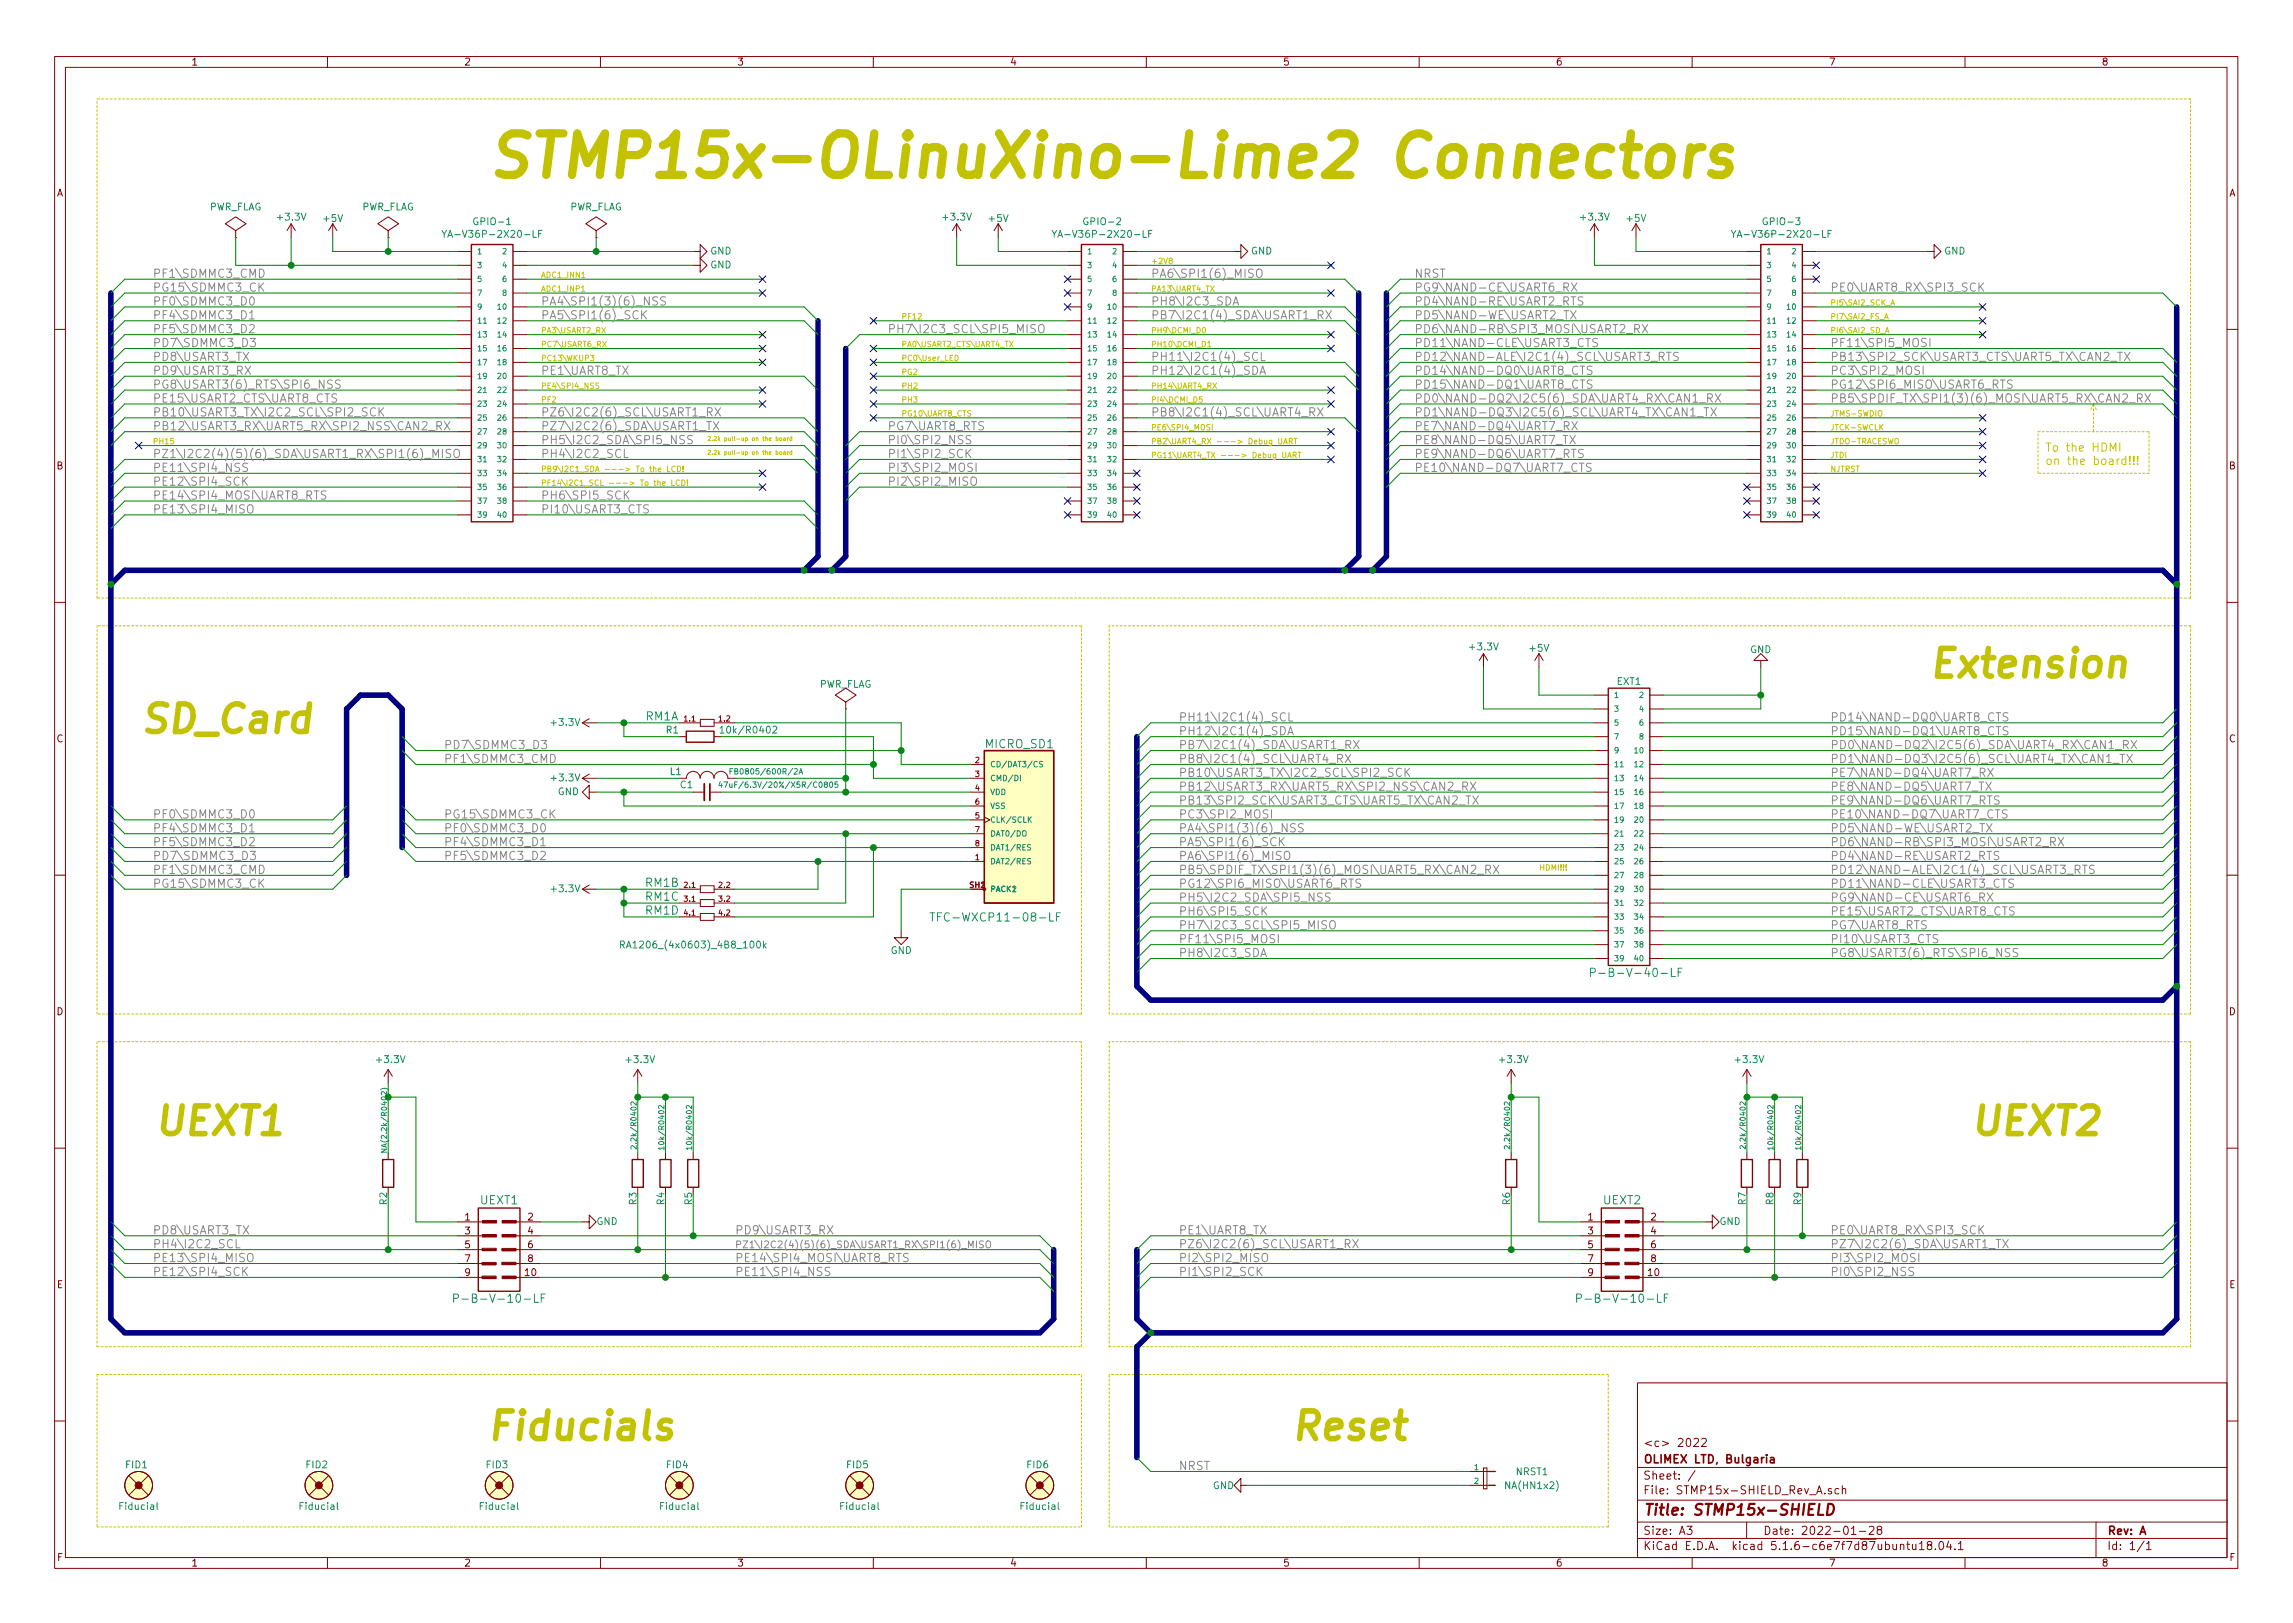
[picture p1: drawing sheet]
<svg xmlns="http://www.w3.org/2000/svg" width="297mm" height="210mm" viewBox="0 0 297 210" stroke-linecap="round" stroke-linejoin="round" font-family="sans-serif">
<defs><g id="words">
<text font-size="7.5" fill="#c2c200" x="62.9" y="22.9">STMP15x-OLinuXino-Lime2 Connectors</text>
<g font-size="5" fill="#c2c200">
<text x="249.6" y="87.8">Extension</text>
<text x="18" y="95">SD_Card</text>
<text x="19.8" y="147">UEXT1</text>
<text x="255" y="147">UEXT2</text>
<text x="62.9" y="186.5">Fiducials</text>
<text x="167" y="186.5">Reset</text>
</g>
<text font-size="2" fill="#840000" x="212.8" y="196.3">Title: STMP15x-SHIELD</text>
<g font-size="1.5" fill="#848484">
<text x="19.8" y="36">PF1\SDMMC3_CMD</text>
<text x="149.1" y="36">PA6\SPI1(6)_MISO</text>
<text x="183.2" y="36">NRST</text>
<text x="19.8" y="41.4">PF4\SDMMC3_D1</text>
<text x="19.8" y="37.8">PG15\SDMMC3_CK</text>
<text x="19.8" y="39.6">PF0\SDMMC3_D0</text>
<text x="70" y="39.6">PA4\SPI1(3)(6)_NSS</text>
<text x="70" y="41.4">PA5\SPI1(6)_SCK</text>
<text x="149.1" y="41.4">PB7\I2C1(4)_SDA\USART1_RX</text>
<text x="149.1" y="39.6">PH8\I2C3_SDA</text>
<text x="183.2" y="41.4">PD5\NAND-WE\USART2_TX</text>
<text x="183.2" y="39.6">PD4\NAND-RE\USART2_RTS</text>
<text x="183.2" y="37.8">PG9\NAND-CE\USART6_RX</text>
<text x="237.1" y="37.8">PE0\UART8_RX\SPI3_SCK</text>
<text x="19.8" y="43.2">PF5\SDMMC3_D2</text>
<text x="19.8" y="45">PD7\SDMMC3_D3</text>
<text x="19.8" y="46.8">PD8\USART3_TX</text>
<text x="114.9" y="43.2">PH7\I2C3_SCL\SPI5_MISO</text>
<text x="149.1" y="46.8">PH11\I2C1(4)_SCL</text>
<text x="183.2" y="46.8">PD12\NAND-ALE\I2C1(4)_SCL\USART3_RTS</text>
<text x="183.2" y="45">PD11\NAND-CLE\USART3_CTS</text>
<text x="183.2" y="43.2">PD6\NAND-RB\SPI3_MOSI\USART2_RX</text>
<text x="237.1" y="46.8">PB13\SPI2_SCK\USART3_CTS\UART5_TX\CAN2_TX</text>
<text x="237.1" y="45">PF11\SPI5_MOSI</text>
<text x="19.8" y="52.2">PE15\USART2_CTS\UART8_CTS</text>
<text x="19.8" y="53.9">PB10\USART3_TX\I2C2_SCL\SPI2_SCK</text>
<text x="19.8" y="50.4">PG8\USART3(6)_RTS\SPI6_NSS</text>
<text x="19.8" y="48.6">PD9\USART3_RX</text>
<text x="70" y="48.6">PE1\UART8_TX</text>
<text x="70" y="53.9">PZ6\I2C2(6)_SCL\USART1_RX</text>
<text x="149.1" y="53.9">PB8\I2C1(4)_SCL\UART4_RX</text>
<text x="149.1" y="48.6">PH12\I2C1(4)_SDA</text>
<text x="183.2" y="50.4">PD15\NAND-DQ1\UART8_CTS</text>
<text x="183.2" y="48.6">PD14\NAND-DQ0\UART8_CTS</text>
<text x="183.2" y="52.2">PD0\NAND-DQ2\I2C5(6)_SDA\UART4_RX\CAN1_RX</text>
<text x="183.2" y="53.9">PD1\NAND-DQ3\I2C5(6)_SCL\UART4_TX\CAN1_TX</text>
<text x="237.1" y="52.2">PB5\SPDIF_TX\SPI1(3)(6)_MOSI\UART5_RX\CAN2_RX</text>
<text x="237.1" y="50.4">PG12\SPI6_MISO\USART6_RTS</text>
<text x="237.1" y="48.6">PC3\SPI2_MOSI</text>
<text x="19.8" y="59.3">PZ1\I2C2(4)(5)(6)_SDA\USART1_RX\SPI1(6)_MISO</text>
<text x="19.8" y="55.7">PB12\USART3_RX\UART5_RX\SPI2_NSS\CAN2_RX</text>
<text x="70" y="57.5">PH5\I2C2_SDA\SPI5_NSS</text>
<text x="70" y="55.7">PZ7\I2C2(6)_SDA\USART1_TX</text>
<text x="70" y="59.3">PH4\I2C2_SCL</text>
<text x="114.9" y="59.3">PI1\SPI2_SCK</text>
<text x="114.9" y="57.5">PI0\SPI2_NSS</text>
<text x="114.9" y="55.7">PG7\UART8_RTS</text>
<text x="183.2" y="55.7">PE7\NAND-DQ4\UART7_RX</text>
<text x="183.2" y="57.5">PE8\NAND-DQ5\UART7_TX</text>
<text x="183.2" y="59.3">PE9\NAND-DQ6\UART7_RTS</text>
<text x="19.8" y="61.1">PE11\SPI4_NSS</text>
<text x="19.8" y="62.9">PE12\SPI4_SCK</text>
<text x="19.8" y="64.7">PE14\SPI4_MOSI\UART8_RTS</text>
<text x="70" y="64.7">PH6\SPI5_SCK</text>
<text x="114.9" y="62.9">PI2\SPI2_MISO</text>
<text x="114.9" y="61.1">PI3\SPI2_MOSI</text>
<text x="183.2" y="61.1">PE10\NAND-DQ7\UART7_CTS</text>
<text x="19.8" y="66.5">PE13\SPI4_MISO</text>
<text x="70" y="66.5">PI10\USART3_CTS</text>
<text x="152.7" y="95.3">PH12\I2C1(4)_SDA</text>
<text x="152.7" y="93.5">PH11\I2C1(4)_SCL</text>
<text x="237.1" y="93.5">PD14\NAND-DQ0\UART8_CTS</text>
<text x="237.1" y="95.3">PD15\NAND-DQ1\UART8_CTS</text>
<text x="57.5" y="98.8">PF1\SDMMC3_CMD</text>
<text x="57.5" y="97.1">PD7\SDMMC3_D3</text>
<text x="152.7" y="98.8">PB8\I2C1(4)_SCL\UART4_RX</text>
<text x="152.7" y="97.1">PB7\I2C1(4)_SDA\USART1_RX</text>
<text x="152.7" y="100.6">PB10\USART3_TX\I2C2_SCL\SPI2_SCK</text>
<text x="237.1" y="97.1">PD0\NAND-DQ2\I2C5(6)_SDA\UART4_RX\CAN1_RX</text>
<text x="237.1" y="98.8">PD1\NAND-DQ3\I2C5(6)_SCL\UART4_TX\CAN1_TX</text>
<text x="237.1" y="100.6">PE7\NAND-DQ4\UART7_RX</text>
<text x="19.8" y="106">PF0\SDMMC3_D0</text>
<text x="19.8" y="107.8">PF4\SDMMC3_D1</text>
<text x="57.5" y="107.8">PF0\SDMMC3_D0</text>
<text x="57.5" y="106">PG15\SDMMC3_CK</text>
<text x="152.7" y="102.4">PB12\USART3_RX\UART5_RX\SPI2_NSS\CAN2_RX</text>
<text x="152.7" y="106">PC3\SPI2_MOSI</text>
<text x="152.7" y="104.2">PB13\SPI2_SCK\USART3_CTS\UART5_TX\CAN2_TX</text>
<text x="152.7" y="107.8">PA4\SPI1(3)(6)_NSS</text>
<text x="237.1" y="107.8">PD5\NAND-WE\USART2_TX</text>
<text x="237.1" y="102.4">PE8\NAND-DQ5\UART7_TX</text>
<text x="237.1" y="104.2">PE9\NAND-DQ6\UART7_RTS</text>
<text x="237.1" y="106">PE10\NAND-DQ7\UART7_CTS</text>
<text x="19.8" y="111.4">PD7\SDMMC3_D3</text>
<text x="19.8" y="109.6">PF5\SDMMC3_D2</text>
<text x="19.8" y="113.2">PF1\SDMMC3_CMD</text>
<text x="57.5" y="111.4">PF5\SDMMC3_D2</text>
<text x="57.5" y="109.6">PF4\SDMMC3_D1</text>
<text x="152.7" y="111.4">PA6\SPI1(6)_MISO</text>
<text x="152.7" y="113.2">PB5\SPDIF_TX\SPI1(3)(6)_MOSI\UART5_RX\CAN2_RX</text>
<text x="152.7" y="109.6">PA5\SPI1(6)_SCK</text>
<text x="237.1" y="109.6">PD6\NAND-RB\SPI3_MOSI\USART2_RX</text>
<text x="237.1" y="113.2">PD12\NAND-ALE\I2C1(4)_SCL\USART3_RTS</text>
<text x="237.1" y="111.4">PD4\NAND-RE\USART2_RTS</text>
<text x="19.8" y="115">PG15\SDMMC3_CK</text>
<text x="152.7" y="118.6">PH6\SPI5_SCK</text>
<text x="152.7" y="116.8">PH5\I2C2_SDA\SPI5_NSS</text>
<text x="152.7" y="115">PG12\SPI6_MISO\USART6_RTS</text>
<text x="237.1" y="118.6">PE15\USART2_CTS\UART8_CTS</text>
<text x="237.1" y="115">PD11\NAND-CLE\USART3_CTS</text>
<text x="237.1" y="116.8">PG9\NAND-CE\USART6_RX</text>
<text x="152.7" y="122.2">PF11\SPI5_MOSI</text>
<text x="152.7" y="120.4">PH7\I2C3_SCL\SPI5_MISO</text>
<text x="152.7" y="124">PH8\I2C3_SDA</text>
<text x="237.1" y="124">PG8\USART3(6)_RTS\SPI6_NSS</text>
<text x="237.1" y="122.2">PI10\USART3_CTS</text>
<text x="237.1" y="120.4">PG7\UART8_RTS</text>
<text x="19.8" y="159.9">PD8\USART3_TX</text>
<text x="19.8" y="161.7">PH4\I2C2_SCL</text>
<text x="95.2" y="159.9">PD9\USART3_RX</text>
<text x="152.7" y="159.9">PE1\UART8_TX</text>
<text x="152.7" y="161.7">PZ6\I2C2(6)_SCL\USART1_RX</text>
<text x="237.1" y="159.9">PE0\UART8_RX\SPI3_SCK</text>
<text x="237.1" y="161.7">PZ7\I2C2(6)_SDA\USART1_TX</text>
<text x="19.8" y="165.3">PE12\SPI4_SCK</text>
<text x="19.8" y="163.5">PE13\SPI4_MISO</text>
<text x="95.2" y="165.3">PE11\SPI4_NSS</text>
<text x="95.2" y="163.5">PE14\SPI4_MOSI\UART8_RTS</text>
<text x="152.7" y="165.3">PI1\SPI2_SCK</text>
<text x="152.7" y="163.5">PI2\SPI2_MISO</text>
<text x="237.1" y="163.5">PI3\SPI2_MOSI</text>
<text x="237.1" y="165.3">PI0\SPI2_NSS</text>
<text x="152.7" y="190.4">NRST</text>
</g>
<g font-size="1.5" fill="#c2c200">
<text x="264.9" y="58.5">To the HDMI</text>
<text x="264.9" y="60.2">on the board!!!</text>
</g>
<g font-size="1.5" fill="#008484">
<text x="83.6" y="93.3">RM1A</text>
<text x="127.7" y="96.9">MICRO_SD1</text>
<text x="83.6" y="114.9">RM1B</text>
<text x="83.6" y="116.7">RM1C</text>
<text x="83.6" y="118.5">RM1D</text>
<text x="121.9" y="119.4">TFC-WXCP11-08-LF</text>
<text x="207.6" y="126.6">P-B-V-40-LF</text>
<text x="62.2" y="156">UEXT1</text>
<text x="207.7" y="156">UEXT2</text>
<text x="60.4" y="168.8">P-B-V-10-LF</text>
<text x="205.8" y="168.8">P-B-V-10-LF</text>
</g>
<g font-size="1.5" fill="#840000">
<text x="212.8" y="191.7">Sheet: /</text>
<text x="212.8" y="189.6">OLIMEX LTD, Bulgaria</text>
<text x="212.8" y="187.4">&lt;c&gt; 2022</text>
<text x="212.8" y="193.6">File: STMP15x-SHIELD_Rev_A.sch</text>
<text x="212.8" y="200.8">KiCad E.D.A. kicad 5.1.6-c6e7f7d87ubuntu18.04.1</text>
<text x="212.8" y="198.8">Size: A3</text>
<text x="228.4" y="198.8">Date: 2022-01-28</text>
<text x="272.9" y="198.8">Rev: A</text>
<text x="272.9" y="200.8">Id: 1/1</text>
</g>
<g font-size="1.3" fill="#840000">
<text x="24.7" y="8.5">1</text>
<text x="60.1" y="8.5">2</text>
<text x="95.5" y="8.5">3</text>
<text x="130.8" y="8.5">4</text>
<text x="166.2" y="8.5">5</text>
<text x="201.5" y="8.5">6</text>
<text x="236.9" y="8.5">7</text>
<text x="272.2" y="8.5">8</text>
<text x="7.3" y="25.4">A</text>
<text x="288.7" y="25.4">A</text>
<text x="7.3" y="60.8">B</text>
<text x="288.7" y="60.8">B</text>
<text x="7.3" y="96.2">C</text>
<text x="288.7" y="96.2">C</text>
<text x="7.3" y="131.5">D</text>
<text x="288.7" y="131.5">D</text>
<text x="60.2" y="158.1">1</text>
<text x="60.2" y="159.9">3</text>
<text x="60.2" y="161.7">5</text>
<text x="68.4" y="158.1">2</text>
<text x="68.4" y="159.9">4</text>
<text x="68.4" y="161.7">6</text>
<text x="205.7" y="158.1">1</text>
<text x="205.7" y="159.9">3</text>
<text x="205.7" y="161.7">5</text>
<text x="213.9" y="158.1">2</text>
<text x="213.9" y="159.9">4</text>
<text x="213.9" y="161.7">6</text>
<text x="7.4" y="166.9">E</text>
<text x="60.2" y="163.5">7</text>
<text x="60.2" y="165.3">9</text>
<text x="68.1" y="165.3">10</text>
<text x="68.4" y="163.5">8</text>
<text x="205.7" y="163.5">7</text>
<text x="205.7" y="165.3">9</text>
<text x="213.5" y="165.3">10</text>
<text x="213.9" y="163.5">8</text>
<text x="288.8" y="166.9">E</text>
<text x="7.4" y="202.2">F</text>
<text x="24.7" y="202.9">1</text>
<text x="60.1" y="202.9">2</text>
<text x="95.5" y="202.9">3</text>
<text x="130.8" y="202.9">4</text>
<text x="166.2" y="202.9">5</text>
<text x="201.5" y="202.9">6</text>
<text x="236.9" y="202.9">7</text>
<text x="272.2" y="202.9">8</text>
<text x="288.8" y="202.2">F</text>
</g>
<g font-size="1.3" fill="#008484">
<text x="27" y="27.3">PWR_FLAG</text>
<text x="36.1" y="28.6">+3.3V</text>
<text x="42" y="28.8">+5V</text>
<text x="46.8" y="27.3">PWR_FLAG</text>
<text x="61.6" y="29.2">GPIO-1</text>
<text x="73.7" y="27.3">PWR_FLAG</text>
<text x="122.3" y="28.6">+3.3V</text>
<text x="128.2" y="28.8">+5V</text>
<text x="140.7" y="29.2">GPIO-2</text>
<text x="204.9" y="28.6">+3.3V</text>
<text x="210.8" y="28.8">+5V</text>
<text x="228.7" y="29.2">GPIO-3</text>
<text x="58.5" y="30.8">YA-V36P-2X20-LF</text>
<text x="92" y="34.8">GND</text>
<text x="92" y="33">GND</text>
<text x="137.5" y="30.8">YA-V36P-2X20-LF</text>
<text x="162.1" y="33">GND</text>
<text x="225.5" y="30.8">YA-V36P-2X20-LF</text>
<text x="251.9" y="33">GND</text>
<text x="106.1" y="89.1">PWR_FLAG</text>
<text x="190.5" y="84.2">+3.3V</text>
<text x="198.2" y="84.4">+5V</text>
<text x="209.5" y="88.7">EXT1</text>
<text x="226.7" y="84.6">GND</text>
<text x="71.5" y="94">+3.3V</text>
<text x="86.3" y="95">R1</text>
<text x="93.9" y="95">10k/R0402</text>
<text x="71.5" y="101.2">+3.3V</text>
<text x="86.8" y="100.4">L1</text>
<text x="72.3" y="103">GND</text>
<text x="88.1" y="102.1">C1</text>
<text x="71.5" y="115.6">+3.3V</text>
<text x="81.4" y="122.9">RA1206_(4x0603)_4B8_100k</text>
<text x="115.4" y="123.6">GND</text>
<text x="48.9" y="137.7">+3.3V</text>
<text x="81.2" y="137.7">+3.3V</text>
<text x="194.4" y="137.7">+3.3V</text>
<text x="224.9" y="137.7">+3.3V</text>
<text x="50.1" y="156.1" transform="rotate(-90 50.1 156.1)">R2</text>
<text x="77.3" y="158.7">GND</text>
<text x="82.5" y="156.1" transform="rotate(-90 82.5 156.1)">R3</text>
<text x="86.1" y="156.1" transform="rotate(-90 86.1 156.1)">R4</text>
<text x="89.7" y="156.1" transform="rotate(-90 89.7 156.1)">R5</text>
<text x="195.6" y="156.1" transform="rotate(-90 195.6 156.1)">R6</text>
<text x="222.7" y="158.7">GND</text>
<text x="226.2" y="156.1" transform="rotate(-90 226.2 156.1)">R7</text>
<text x="229.7" y="156.1" transform="rotate(-90 229.7 156.1)">R8</text>
<text x="233.3" y="156.1" transform="rotate(-90 233.3 156.1)">R9</text>
<text x="16.3" y="190.2">FID1</text>
<text x="39.7" y="190.2">FID2</text>
<text x="63" y="190.2">FID3</text>
<text x="86.4" y="190.2">FID4</text>
<text x="109.7" y="190.2">FID5</text>
<text x="133.1" y="190.2">FID6</text>
<text x="196.4" y="191.1">NRST1</text>
<text x="15.6" y="195.6">Fiducial</text>
<text x="39" y="195.6">Fiducial</text>
<text x="62.3" y="195.6">Fiducial</text>
<text x="85.7" y="195.6">Fiducial</text>
<text x="109" y="195.6">Fiducial</text>
<text x="132.3" y="195.6">Fiducial</text>
<text x="157.1" y="192.9">GND</text>
<text x="195.2" y="192.9">NA(HN1x2)</text>
</g>
<text font-size="1.3" fill="#848484" x="95.2" y="161.7">PZ1\I2C2(4)(5)(6)_SDA\USART1_RX\SPI1(6)_MISO</text>
<g font-size="1" fill="#008484">
<text x="61.7" y="32.9">1</text>
<text x="61.7" y="34.7">3</text>
<text x="65.2" y="32.9">2</text>
<text x="65.2" y="34.7">4</text>
<text x="140.8" y="32.9">1</text>
<text x="140.8" y="34.7">3</text>
<text x="144.2" y="32.9">2</text>
<text x="144.2" y="34.7">4</text>
<text x="228.8" y="32.9">1</text>
<text x="228.8" y="34.7">3</text>
<text x="232.2" y="32.9">2</text>
<text x="232.2" y="34.7">4</text>
<text x="61.7" y="41.9">11</text>
<text x="61.7" y="36.5">5</text>
<text x="61.7" y="38.3">7</text>
<text x="61.7" y="40.1">9</text>
<text x="64.7" y="40.1">10</text>
<text x="64.7" y="41.9">12</text>
<text x="65.2" y="36.5">6</text>
<text x="65.2" y="38.3">8</text>
<text x="140.8" y="41.9">11</text>
<text x="140.8" y="36.5">5</text>
<text x="140.8" y="38.3">7</text>
<text x="140.8" y="40.1">9</text>
<text x="143.7" y="40.1">10</text>
<text x="143.7" y="41.9">12</text>
<text x="144.2" y="36.5">6</text>
<text x="144.2" y="38.3">8</text>
<text x="228.8" y="41.9">11</text>
<text x="228.8" y="36.5">5</text>
<text x="228.8" y="38.3">7</text>
<text x="228.8" y="40.1">9</text>
<text x="231.7" y="40.1">10</text>
<text x="231.7" y="41.9">12</text>
<text x="232.2" y="36.5">6</text>
<text x="232.2" y="38.3">8</text>
<text x="61.7" y="43.7">13</text>
<text x="61.7" y="45.5">15</text>
<text x="61.7" y="47.3">17</text>
<text x="64.7" y="43.7">14</text>
<text x="64.7" y="45.5">16</text>
<text x="64.7" y="47.3">18</text>
<text x="140.8" y="43.7">13</text>
<text x="140.8" y="45.5">15</text>
<text x="140.8" y="47.3">17</text>
<text x="143.7" y="43.7">14</text>
<text x="143.7" y="45.5">16</text>
<text x="143.7" y="47.3">18</text>
<text x="228.8" y="43.7">13</text>
<text x="228.8" y="45.5">15</text>
<text x="228.8" y="47.3">17</text>
<text x="231.7" y="43.7">14</text>
<text x="231.7" y="45.5">16</text>
<text x="231.7" y="47.3">18</text>
<text x="61.7" y="49.1">19</text>
<text x="61.7" y="50.9">21</text>
<text x="61.7" y="52.7">23</text>
<text x="64.7" y="49.1">20</text>
<text x="64.7" y="50.9">22</text>
<text x="64.7" y="52.7">24</text>
<text x="140.8" y="49.1">19</text>
<text x="140.8" y="50.9">21</text>
<text x="140.8" y="52.7">23</text>
<text x="143.7" y="49.1">20</text>
<text x="143.7" y="50.9">22</text>
<text x="143.7" y="52.7">24</text>
<text x="228.8" y="49.1">19</text>
<text x="228.8" y="50.9">21</text>
<text x="228.8" y="52.7">23</text>
<text x="231.7" y="49.1">20</text>
<text x="231.7" y="50.9">22</text>
<text x="231.7" y="52.7">24</text>
<text x="61.7" y="54.5">25</text>
<text x="61.7" y="56.3">27</text>
<text x="61.7" y="58.1">29</text>
<text x="61.7" y="59.9">31</text>
<text x="64.7" y="54.5">26</text>
<text x="64.7" y="56.3">28</text>
<text x="64.7" y="58.1">30</text>
<text x="64.7" y="59.9">32</text>
<text x="140.8" y="54.5">25</text>
<text x="140.8" y="56.3">27</text>
<text x="140.8" y="58.1">29</text>
<text x="140.8" y="59.9">31</text>
<text x="143.7" y="54.5">26</text>
<text x="143.7" y="56.3">28</text>
<text x="143.7" y="58.1">30</text>
<text x="143.7" y="59.9">32</text>
<text x="228.8" y="54.5">25</text>
<text x="228.8" y="56.3">27</text>
<text x="228.8" y="58.1">29</text>
<text x="228.8" y="59.9">31</text>
<text x="231.7" y="54.5">26</text>
<text x="231.7" y="56.3">28</text>
<text x="231.7" y="58.1">30</text>
<text x="231.7" y="59.9">32</text>
<text x="61.7" y="61.7">33</text>
<text x="61.7" y="63.5">35</text>
<text x="61.7" y="65.3">37</text>
<text x="64.7" y="61.7">34</text>
<text x="64.7" y="63.5">36</text>
<text x="64.7" y="65.3">38</text>
<text x="140.8" y="61.7">33</text>
<text x="140.8" y="63.5">35</text>
<text x="140.8" y="65.3">37</text>
<text x="143.7" y="61.7">34</text>
<text x="143.7" y="63.5">36</text>
<text x="143.7" y="65.3">38</text>
<text x="228.8" y="61.7">33</text>
<text x="228.8" y="63.5">35</text>
<text x="228.8" y="65.3">37</text>
<text x="231.7" y="61.7">34</text>
<text x="231.7" y="63.5">36</text>
<text x="231.7" y="65.3">38</text>
<text x="61.7" y="67.1">39</text>
<text x="64.7" y="67.1">40</text>
<text x="140.8" y="67.1">39</text>
<text x="143.7" y="67.1">40</text>
<text x="228.8" y="67.1">39</text>
<text x="231.7" y="67.1">40</text>
<text x="209" y="90.4">1</text>
<text x="209" y="92.2">3</text>
<text x="209" y="94">5</text>
<text x="209" y="95.8">7</text>
<text x="212.5" y="90.4">2</text>
<text x="212.5" y="92.2">4</text>
<text x="212.5" y="94">6</text>
<text x="212.5" y="95.8">8</text>
<text x="95.4" y="100.3">FB0805/600R/2A</text>
<text x="128.2" y="99.4">CD/DAT3/CS</text>
<text x="128.2" y="101.2">CMD/DI</text>
<text x="209" y="99.4">11</text>
<text x="209" y="101.2">13</text>
<text x="209" y="97.6">9</text>
<text x="211.9" y="97.6">10</text>
<text x="211.9" y="99.4">12</text>
<text x="211.9" y="101.2">14</text>
<text x="94.6" y="102">47uF/6.3V/20%/X5R/C0805</text>
<text x="128.2" y="103">VDD</text>
<text x="128.2" y="106.6">CLK/SCLK</text>
<text x="128.2" y="104.8">VSS</text>
<text x="209" y="103">15</text>
<text x="209" y="104.8">17</text>
<text x="209" y="106.6">19</text>
<text x="211.9" y="103">16</text>
<text x="211.9" y="104.8">18</text>
<text x="211.9" y="106.6">20</text>
<text x="128.2" y="112">DAT2/RES</text>
<text x="128.2" y="108.4">DAT0/DO</text>
<text x="128.2" y="110.2">DAT1/RES</text>
<text x="209" y="108.4">21</text>
<text x="209" y="110.2">23</text>
<text x="209" y="112">25</text>
<text x="209" y="113.8">27</text>
<text x="211.9" y="108.4">22</text>
<text x="211.9" y="110.2">24</text>
<text x="211.9" y="112">26</text>
<text x="211.9" y="113.8">28</text>
<text x="128.2" y="115.6">PACK1</text>
<text x="209" y="115.6">29</text>
<text x="209" y="117.3">31</text>
<text x="209" y="119.1">33</text>
<text x="211.9" y="115.6">30</text>
<text x="211.9" y="117.3">32</text>
<text x="211.9" y="119.1">34</text>
<text x="209" y="120.9">35</text>
<text x="209" y="122.7">37</text>
<text x="209" y="124.5">39</text>
<text x="211.9" y="120.9">36</text>
<text x="211.9" y="122.7">38</text>
<text x="211.9" y="124.5">40</text>
<text x="82.5" y="148.3" transform="rotate(-90 82.5 148.3)">2.2k/R0402</text>
<text x="86" y="148.5" transform="rotate(-90 86 148.5)">10k/R0402</text>
<text x="89.6" y="148.5" transform="rotate(-90 89.6 148.5)">10k/R0402</text>
<text x="195.6" y="148.3" transform="rotate(-90 195.6 148.3)">2.2k/R0402</text>
<text x="226.1" y="148.3" transform="rotate(-90 226.1 148.3)">2.2k/R0402</text>
<text x="229.7" y="148.5" transform="rotate(-90 229.7 148.5)">10k/R0402</text>
<text x="233.3" y="148.5" transform="rotate(-90 233.3 148.5)">10k/R0402</text>
<text x="191" y="190.4">1</text>
<text x="191" y="192.2">2</text>
</g>
<g font-size="1" fill="#c2c200">
<text x="70" y="36">ADC1_INN1</text>
<text x="149.1" y="34.2">+2V8</text>
<text x="70" y="37.8">ADC1_INP1</text>
<text x="116.7" y="41.4">PF12</text>
<text x="149.1" y="37.8">PA13\UART4_TX</text>
<text x="237.1" y="41.4">PI7\SAI2_FS_A</text>
<text x="237.1" y="39.6">PI5\SAI2_SCK_A</text>
<text x="70" y="46.8">PC13\WKUP3</text>
<text x="70" y="45">PC7\USART6_RX</text>
<text x="70" y="43.2">PA3\USART2_RX</text>
<text x="116.7" y="46.8">PC0\User_LED</text>
<text x="116.7" y="45">PA0\USART2_CTS\UART4_TX</text>
<text x="149.1" y="43.2">PH9\DCMI_D0</text>
<text x="149.1" y="45">PH10\DCMI_D1</text>
<text x="237.1" y="43.2">PI6\SAI2_SD_A</text>
<text x="70" y="52.2">PF2</text>
<text x="70" y="50.4">PE4\SPI4_NSS</text>
<text x="116.7" y="50.4">PH2</text>
<text x="116.7" y="48.6">PG2</text>
<text x="116.7" y="52.2">PH3</text>
<text x="116.7" y="53.9">PG10\UART8_CTS</text>
<text x="149.1" y="50.4">PH14\UART4_RX</text>
<text x="149.1" y="52.2">PI4\DCMI_D5</text>
<text x="237.1" y="53.9">JTMS-SWDIO</text>
<text x="19.8" y="57.5">PH15</text>
<text x="149.1" y="59.3">PG11\UART4_TX ---&gt; Debug UART</text>
<text x="149.1" y="57.5">PB2\UART4_RX ---&gt; Debug UART</text>
<text x="149.1" y="55.7">PE6\SPI4_MOSI</text>
<text x="237.1" y="55.7">JTCK-SWCLK</text>
<text x="237.1" y="57.5">JTDO-TRACESWO</text>
<text x="237.1" y="59.3">JTDI</text>
<text x="70" y="61.1">PB9\I2C1_SDA ---&gt; To the LCD!</text>
<text x="70" y="62.9">PF14\I2C1_SCL ---&gt; To the LCD!</text>
<text x="237.1" y="61.1">NJTRST</text>
<text x="199.4" y="112.8">HDMI!!!</text>
</g>
<g font-size="1" fill="#840000">
<text x="88.7" y="93.5">1.1</text>
<text x="93.2" y="93.5">1.2</text>
<text x="126.3" y="98.8">2</text>
<text x="126.3" y="100.6">3</text>
<text x="126.3" y="102.4">4</text>
<text x="126.3" y="106">5</text>
<text x="126.3" y="104.2">6</text>
<text x="126.3" y="107.8">7</text>
<text x="126.3" y="111.4">1</text>
<text x="126.3" y="109.6">8</text>
<text x="88.7" y="115">2.1</text>
<text x="88.7" y="116.8">3.1</text>
<text x="88.7" y="118.6">4.1</text>
<text x="93.2" y="115">2.2</text>
<text x="93.2" y="116.8">3.2</text>
<text x="93.2" y="118.6">4.2</text>
<text x="125.6" y="115">SH1</text>
</g>
<text font-size="1" fill="#008400" x="50.1" y="148.7" transform="rotate(-90 50.1 148.7)">NA(2.2k/R0402)</text>
<g font-size=".8" fill="#c2c200">
<text x="91.6" y="57.1">2.2k pull-up on the board</text>
<text x="91.6" y="58.9">2.2k pull-up on the board</text>
</g>
</g></defs>
<g fill="none" stroke="#840000" stroke-width=".13">
<path d="M7.1 7.3h282.8v195.9h-282.8zM8.5 8.7h280v193.1h-280zM42.4 7.3v1.4M77.8 7.3v1.4M113.1 7.3v1.4M148.5 7.3v1.4M183.8 7.3v1.4M219.2 7.3v1.4M254.5 7.3v1.4M30.5 29.9l1.4-.9-1.4-.9-1.3 .9 1.3 .9v.9M30.5 30.8h.1M37.7 29l-.5 .9"/>
<path d="M37.7 29v1.8M37.7 29l.6 .9M43.1 29l-.5 .9M43.1 29v1.8M43.1 29l.5 .9M50.3 29.9l1.3-.9-1.3-.9-1.4 .9 1.4 .9v.9M50.3 30.8h.1M59.3 32.6h1.7M59.3 39.8h1.7M59.3 34.4h1.7M59.3 36.2h1.7M59.3 38h1.7"/>
<path d="M66.5 32.6h1.7M66.5 39.8h1.7M66.5 34.4h1.7M66.5 36.2h1.7M66.5 38h1.7M77.2 29.9l1.4-.9-1.4-.9-1.3 .9 1.3 .9v.9M77.2 30.8h.1M89.8 34.4h.9v-.9l.9 .9-.9 .9v-.9M89.8 32.6h.9v-.9l.9 .9-.9 .9v-.9M123.9 29l-.5 .9M123.9 29v1.8M123.9 29l.6 .9"/>
<path d="M129.3 29l-.5 .9M129.3 29v1.8M129.3 29l.6 .9M138.3 32.6h1.8M138.3 39.8h1.8M138.3 34.4h1.8M138.3 36.2h1.8M138.3 38h1.8M145.5 32.6h1.8M145.5 39.8h1.8M145.5 34.4h1.8M145.5 36.2h1.8"/>
<path d="M145.5 38h1.8M159.8 32.6h.9v-.9l.9 .9-.9 .9v-.9M206.5 29l-.5 .9M206.5 29v1.8M206.5 29l.6 .9M211.9 29l-.5 .9M211.9 29v1.8M211.9 29l.6 .9M226.3 32.6h1.8M226.3 39.8h1.8M226.3 34.4h1.8M226.3 36.2h1.8"/>
<path d="M226.3 38h1.8M233.5 32.6h1.8M233.5 39.8h1.8M233.5 34.4h1.8M233.5 36.2h1.8M233.5 38h1.8M249.6 32.6h.9v-.9l.9 .9-.9 .9v-.9M7.1 42.7h1.4M59.3 41.6h1.7M59.3 43.4h1.7M59.3 45.1h1.7M59.3 46.9h1.7"/>
<path d="M59.3 48.7h1.7M59.3 50.5h1.7M59.3 52.3h1.7M59.3 54.1h1.7M59.3 55.9h1.7M59.3 57.7h1.7M59.3 59.5h1.7M66.5 41.6h1.7M66.5 43.4h1.7M66.5 45.1h1.7M66.5 46.9h1.7M66.5 48.7h1.7"/>
<path d="M66.5 50.5h1.7M66.5 52.3h1.7M66.5 54.1h1.7M66.5 55.9h1.7M66.5 57.7h1.7M66.5 59.5h1.7M138.3 41.6h1.8M138.3 43.4h1.8M138.3 45.1h1.8M138.3 46.9h1.8M138.3 48.7h1.8M138.3 50.5h1.8"/>
<path d="M138.3 52.3h1.8M138.3 54.1h1.8M138.3 55.9h1.8M138.3 57.7h1.8M138.3 59.5h1.8M145.5 41.6h1.8M145.5 43.4h1.8M145.5 45.1h1.8M145.5 46.9h1.8M145.5 48.7h1.8M145.5 50.5h1.8M145.5 52.3h1.8"/>
<path d="M145.5 54.1h1.8M145.5 55.9h1.8M145.5 57.7h1.8M145.5 59.5h1.8M226.3 41.6h1.8M226.3 43.4h1.8M226.3 45.1h1.8M226.3 46.9h1.8M226.3 48.7h1.8M226.3 50.5h1.8M226.3 52.3h1.8M226.3 54.1h1.8"/>
<path d="M226.3 55.9h1.8M226.3 57.7h1.8M226.3 59.5h1.8M233.5 41.6h1.8M233.5 43.4h1.8M233.5 45.1h1.8M233.5 46.9h1.8M233.5 48.7h1.8M233.5 50.5h1.8M233.5 52.3h1.8M233.5 54.1h1.8M233.5 55.9h1.8"/>
<path d="M233.5 57.7h1.8M233.5 59.5h1.8M288.5 42.7h1.4M7.1 78h1.4M59.3 61.3h1.7M59.3 63.1h1.7M59.3 64.9h1.7M59.3 66.7h1.7M66.5 61.3h1.7M66.5 63.1h1.7M66.5 64.9h1.7M66.5 66.7h1.7"/>
<path d="M138.3 61.3h1.8M138.3 63.1h1.8M138.3 64.9h1.8M138.3 66.7h1.8M145.5 61.3h1.8M145.5 63.1h1.8M145.5 64.9h1.8M145.5 66.7h1.8M226.3 61.3h1.8M226.3 63.1h1.8M226.3 64.9h1.8M226.3 66.7h1.8"/>
<path d="M233.5 61.3h1.8M233.5 63.1h1.8M233.5 64.9h1.8M233.5 66.7h1.8M288.5 78h1.4M75.4 93.6h1.8M75.4 93.6l.9 .6M76.3 93.1l-.9 .5M88 93.6h2.7M88 95.4h.9M90.7 93.2h1.8v.9h-1.8zM92.5 93.6h2.7"/>
<path d="M92.5 95.4h.9M109.6 90.9l1.3-.9-1.3-.8-1.4 .8 1.4 .9v.9M109.6 91.8h.1M125.7 99h1.8M192.2 84.7l-.6 .9M192.2 84.7v1.8M192.2 84.7l.5 .9M199.4 84.7l-.6 .9M199.4 84.7v1.8M199.4 84.7l.5 .9M206.5 90h1.8M206.5 97.2h1.8"/>
<path d="M206.5 99h1.8M206.5 91.8h1.8M206.5 93.6h1.8M206.5 95.4h1.8M213.8 90h1.7M213.8 97.2h1.7M213.8 99h1.7M213.8 91.8h1.7M213.8 93.6h1.7M213.8 95.4h1.7M228.1 85.6h.9l-.9-.9-.9 .9h.9v.9M7.1 113.4h1.4"/>
<path d="M75.4 100.8h1.8M75.4 115.2h1.8M75.4 115.2l.9 .5M75.4 100.8l.9 .6M76.3 102.6v.9l-.9-.9 .9-.9v.9h.9M76.3 114.7l-.9 .5M76.3 100.3l-.9 .5M88 115.2h2.7M88 117h2.7M88 118.8h2.7M88.9 100.8a.9 .9 0 0 1 .9-.9 .9 .9 0 0 1 .9 .9 .9 .9 0 0 1 .9-.9 .9 .9 0 0 1 .9 .9 .9 .9 0 0 1 .9-.9 .9 .9 0 0 1 .9 .9h.9M89.8 102.6h1.4"/>
<path d="M90.7 114.7h1.8v.9h-1.8zM90.7 116.5h1.8v.9h-1.8zM90.7 118.3h1.8v.9h-1.8zM92 102.6h1.4M92.5 115.2h2.7M92.5 117h2.7M92.5 118.8h2.7M125.7 100.8h1.8M125.7 102.6h1.8M125.7 104.4h1.8M125.7 106.2h1.8M125.7 108h1.8"/>
<path d="M125.7 109.8h1.8M125.7 111.6h1.8M125.7 115.2h1.8M127.5 105.9l.7 .3-.7 .4M206.5 113.4h1.8M206.5 100.8h1.8M206.5 102.6h1.8M206.5 104.4h1.8M206.5 106.2h1.8M206.5 108h1.8M206.5 109.8h1.8M206.5 111.6h1.8"/>
<path d="M206.5 115.2h1.8M206.5 117h1.8M206.5 118.8h1.8M213.8 113.4h1.7M213.8 100.8h1.7M213.8 102.6h1.7M213.8 104.4h1.7M213.8 106.2h1.7M213.8 108h1.7M213.8 109.8h1.7M213.8 111.6h1.7M213.8 115.2h1.7"/>
<path d="M213.8 117h1.7M213.8 118.8h1.7M288.5 113.4h1.4M50.3 138.5l-.6 .9M50.3 138.5v1.8M50.3 138.5l.5 .9M82.6 138.5v1.8M82.6 138.5l-.5 .9M82.6 138.5l.6 .9M116.7 120.6v.9h.9l-.9 .9-.9-.9h.9M195.8 138.5v1.8M195.8 138.5l-.6 .9"/>
<path d="M195.8 138.5l.5 .9M206.5 120.6h1.8M206.5 122.4h1.8M206.5 124.2h1.8M213.8 120.6h1.7M213.8 122.4h1.7M213.8 124.2h1.7M226.3 138.5l-.5 .9M226.3 138.5v1.8M226.3 138.5l.5 .9M7.1 148.7h1.4M50.3 149.3v.9"/>
<path d="M50.3 153.8v.9M59.3 158.3h2.6M62 158.3h.5M62.5 159.9h1.8v.4h-1.8zM62.5 158.1h1.8v.3h-1.8zM62.6 158.2h1.7v.2h-1.7v-.2h1.6l-1.6 .1M65 159.9h1.8v.4h-1.8zM65.1 158.1h1.8v.3h-1.8zM65.1 158.2h1.8v.2h-1.7l-.1-.2h1.7l-1.6 .1M66.8 158.3h.6M67.4 158.3h2.6M75.4 158.3h.9v-.9l.9 .9-.9 .9v-.9"/>
<path d="M82.6 149.3v.9M82.6 153.8v.9M86.2 149.3v.9M86.2 153.8v.9M89.8 149.3v.9M89.8 153.8v.9M195.8 149.3v.9M195.8 153.8v.9M204.7 158.3h2.7M207.4 158.3h.6M208 159.9h1.8v.4h-1.8zM208 158.1h1.8v.3h-1.8z"/>
<path d="M208 158.2h1.8v.2h-1.7l-.1-.2h1.7l-1.6 .1M210.5 159.9h1.8v.4h-1.8zM210.5 158.1h1.8v.3h-1.8zM210.6 158.2h1.7v.2h-1.7v-.2h1.7l-1.7 .1M212.3 158.3h.5M212.9 158.3h2.6M220.9 158.3h.9v-.9l.9 .9-.9 .9v-.9M226.3 149.3v.9M226.3 153.8v.9M229.9 149.3v.9M229.9 153.8v.9M233.5 149.3v.9"/>
<path d="M233.5 153.8v.9M288.5 148.7h1.4M59.3 165.5h2.6M59.3 163.7h2.6M59.3 161.9h2.6M59.3 160.1h2.6M62 165.5h.5M62 163.7h.5M62 161.9h.5M62 160.1h.5M62.4 165.3h1.9v.3h-1.9zM62.4 163.5h1.9v.4h-1.9z"/>
<path d="M62.5 161.7h1.8v.3h-1.8zM62.5 165.4h1.7v.2h-1.7v-.1h1.7h-1.7M62.5 161.8h1.7v.2h-1.7v-.1h1.7h-1.7M62.5 163.6h1.8v.2h-1.7l-.1-.1h1.7h-1.6M62.6 160h1.7v.2h-1.7v-.1h1.6h-1.6M65 163.5h1.8v.3h-1.8zM65 161.7h1.8v.4h-1.8zM65.1 165.3h1.8v.3h-1.8zM65.1 161.8h1.7v.2h-1.7v-.1h1.6h-1.6M65.1 163.6h1.7v.2h-1.7v-.1h1.6h-1.6M65.1 160h1.7v.2h-1.7v-.1h1.6h-1.6M65.1 165.4h1.7v.2h-1.7v-.2h1.6l-1.6 .1"/>
<path d="M66.8 165.5h.6M66.8 163.7h.6M66.8 161.9h.6M66.8 160.1h.6M67.4 165.5h2.6M67.4 163.7h2.6M67.4 161.9h2.6M67.4 160.1h2.6M204.7 165.5h2.7M204.7 163.7h2.7M204.7 161.9h2.7M204.7 160.1h2.7"/>
<path d="M207.4 165.5h.6M207.4 163.7h.6M207.4 161.9h.6M207.4 160.1h.6M207.9 165.3h1.8v.3h-1.8zM207.9 163.5h1.8v.4h-1.8zM207.9 161.7h1.9v.3h-1.9zM208 165.4h1.7v.2h-1.7v-.1h1.6h-1.6M208 161.8h1.7v.2h-1.7v-.1h1.6h-1.6M208 163.6h1.7v.2h-1.7v-.1h1.6h-1.6M208 160h1.8v.2h-1.8v-.1h1.7h-1.7M210.5 163.5h1.8v.3h-1.8z"/>
<path d="M210.5 161.7h1.8v.4h-1.8zM210.5 165.3h1.8v.3h-1.8zM210.5 161.8h1.8v.2h-1.8v-.1h1.7h-1.7M210.5 163.6h1.8v.2h-1.7l-.1-.1h1.7h-1.6M210.5 160h1.8v.2h-1.7l-.1-.1h1.7h-1.6M210.6 165.4h1.7v.2h-1.7v-.2h1.6l-1.6 .1M212.1 179.1h76.4v22.7h-76.4zM212.3 165.5h.5M212.3 163.7h.5M212.3 161.9h.5M212.3 160.1h.5M212.9 165.5h2.6"/>
<path d="M212.9 163.7h2.6M212.9 161.9h2.6M212.9 160.1h2.6M7.1 184.1h1.4M16.7 191.2l2.5 2.5M18 192.4h.1M19.2 191.2l-2.5 2.5M40.1 191.2l2.5 2.5M41.3 192.4h.1M42.6 191.2l-2.5 2.5M63.4 191.2l2.5 2.5M64.7 192.4h.1"/>
<path d="M65.9 191.2l-2.5 2.5M86.7 191.2l2.6 2.5M88 192.4h.1M89.3 191.2l-2.6 2.5M110.1 191.2l2.5 2.5M111.4 192.4h.1M112.6 191.2l-2.5 2.5M133.4 191.2l2.6 2.5M134.7 192.4h.1M136 191.2l-2.6 2.5M160.7 192.4v-.9l-.9 .9 .9 .9v-.9h.9M190.4 190.6h2.5"/>
<path d="M190.4 192.4h2.5M192.2 190.2h.4v2.7h-.4zM212.1 199.3h76.4M212.1 197.2h76.4M212.1 194.3h76.4M212.1 190.1h76.4M218.5 197.7h.7l-.4 .4 .3 .1v.5l-.1 .1-.5-.1M219.4 186.4l.2-.1h.2l.2 .1v.2v.2l-.6 .6h.6M219.6 190.5l-.9 1.4M220.4 186.4l.2-.1h.2l.2 .1 .1 .2-.7 .8h.7M226.3 197.2v2.1M237.3 192.9l-.3-.1-.2 .2 .1 .1 .4 .1v.3h-.5"/>
<path d="M238.2 192.9l-.3-.1-.2 .2 .1 .5h.4M238.7 192.9l.1-.1 .3 .1v.6M238.7 192.5v1M239.8 198.8h.6M240.9 198.4h.8M242.2 197.8l.1-.1h.3l.1 .1v.2v.2l-.6 .6h.6M243.4 198.2l-.2-.2v-.2l.2-.1 .3 .1 .1 .1-.1 .2-.3 .1-.2 .2v.3l.2 .1h.2l.2-.2-.1-.3-.1-.1M247.1 199.7v.9l.3 .2M251.3 199.7h.1a.56 .56 0 0 1 .4 .5 .56 .56 0 0 1-.4 .6 .71 .71 0 0 1-.1-1.1zM252.4 199.6l-.2 .8h.6M271.5 197.2v4.6M277.8 199.6l-.9 1.4"/>
<path d="M288.5 184.1h1.4M42.4 201.8v1.4M77.8 201.8v1.4M113.1 201.8v1.4M148.5 201.8v1.4M183.8 201.8v1.4M219.2 201.8v1.4M246.2 200.1h.1h.3v.7M247 200.1h.4M247.7 200.1l.1 .6 .2 .1 .2-.1M248.2 200.1v.7M248.6 200l.3-.3v1.1"/>
<path d="M248.6 200.8h.6M249.9 200.1h-.2v-.3l.2-.1h.3v.4l-.4 .1-.1 .2v.3l.2 .1h.2l.2-.2-.1-.3-.1-.2M250.7 200.7v.1M252.7 200.1v.7M253.2 200.7v.1M253.7 200l.3-.3v1.1M253.7 200.8h.6M254.5 201.8v1.4M278.1 200l.3-.3v1.1M278.1 200.8h.6"/>
<circle cx="18" cy="192.4" r="1.8"/>
<circle cx="41.3" cy="192.4" r="1.8"/>
<circle cx="64.7" cy="192.4" r="1.8"/>
<circle cx="88" cy="192.4" r="1.8"/>
<circle cx="111.4" cy="192.4" r="1.8"/>
<circle cx="134.7" cy="192.4" r="1.8"/>
</g>
<path d="M235.7 194.8l-.2 1.4h.7M236.8 194.8h.4a.77 .77 0 0 1 .4 .8 .77 .77 0 0 1-.6 .6h-.3z" fill="none" stroke="#840000" stroke-width=".29"/>
<path d="M92 101.5v2.2M229.4 188.9h.4v.6M229.8 189.1h-.3l-.2 .2 .1 .2h.1h.3" fill="none" stroke="#840000" stroke-width=".22"/>
<g fill="none" stroke="#840000" stroke-width=".18">
<path d="M61.1 31.7h5.4v35.9h-5.4zM140.1 31.7h5.4v35.9h-5.4zM228.1 31.7h5.4v35.9h-5.4zM88.9 94.7h3.6v1.5h-3.6zM127.5 97.2h9v19.8h-9zM208.3 89.2h5.4v35.9h-5.4zM49.6 150.2h1.4v3.6h-1.4zM62 156.5h5.4v10.8h-5.4zM81.9 150.2h1.4v3.6h-1.4zM85.5 150.2h1.4v3.6h-1.4zM89.1 150.2h1.4v3.6h-1.4zM195 150.2h1.5v3.6h-1.5z"/>
<path d="M207.4 156.5h5.4v10.8h-5.4zM225.6 150.2h1.4v3.6h-1.4zM229.2 150.2h1.4v3.6h-1.4zM232.8 150.2h1.4v3.6h-1.4zM192.9 190.6h.8M192.9 192.4h.8"/>
</g>
<g fill="none" stroke="#008484" stroke-width=".13">
<path d="M57.3 29.8l.2 .5 .3-.5M57.5 30.3v.4M58 30.7l.3-.9 .3 .9M65.6 29.1h.5M69.1 29.8v.9h.4M69.8 30.3h.3M70.2 29.8h-.4v.9M136.3 29.8l.3 .5 .3-.5M136.6 30.3v.4M137 30.7l.3-.9 .3 .9M148.1 29.8v.9h.4M148.8 30.3h.3"/>
<path d="M149.2 29.8h-.4v.9M224.3 29.8l.3 .5 .3-.5M224.6 30.3v.4M225 30.7l.3-.9 .4 .9M236.1 29.8v.9h.4M236.8 30.3h.3M237.2 29.8h-.4v.9M62.6 41.9h.4M62.6 50.9h.4M62.6 59.8h.4M141.6 41.9h.4M141.6 50.9h.4"/>
<path d="M141.6 59.8h.4M229.6 41.9h.5M229.6 50.9h.5M229.6 59.8h.5M93.3 94.3l.2-.2v.9M93.3 95h.5M94.6 99.9h.2M94.9 99.6h-.3v.7M100.1 94.2l.4-.1 .1 .2v.2l-.5 .5h.5M135.1 98.7h-.4a.3 .3 0 0 0 .3 .4v.2h-.4M209.9 99.4h.4M93.3 101.3l-.2 .5h.5"/>
<path d="M93.5 101.5v.5M93.8 101.3h.5l-.4 .7M103.5 100.3l.2-.7 .3 .7M103.6 100.1h.3M107.5 101.3h.1a.39 .39 0 0 1 .3 .4 .39 .39 0 0 1-.3 .3l-.1-.3zM108.5 101.3h-.3l-.1 .3h.4v.3l-.1 .1-.3-.1M120.5 118.2h.6M120.8 118.2v1.1M132.2 100.4v.7M132.5 107.7l.1-.1 .3 .1v.4a.25 .25 0 0 1-.3 .2l-.1-.2zM133.3 106.1l.3 .4M133.5 111.2l-.4 .1a.3 .3 0 0 0 .4 .3l-.1 .3h-.3"/>
<path d="M133.5 109.4l-.4 .1a.3 .3 0 0 0 .4 .3l-.1 .3h-.3M133.6 105.8l-.4 .4M136 118.2v1.1h.5M136.9 118.7h.3M137.4 118.2h-.5v1.1M209.9 108.3h.4M209.9 117.3h.4M80.4 122.4l.5-.1v-.3l-.5-.1v.9M80.6 122.4l.3 .4M98.1 122l.1-.1a.49 .49 0 0 1 .3 .5 .49 .49 0 0 1-.3 .4l-.1-.1-.1-.2zM98.9 121.9v.9M99 122.5l.2 .3"/>
<path d="M99.2 122.2l-.3 .4M206 126l.6-.1 .1-.1-.1-.3-.6-.1v1.1M207.1 126.1h.8M216.5 125.4v1.1h.5M217.4 125.9h.3M217.9 125.4h-.5v1.1M49.3 141.2a.8 .8 0 0 1 1.1 0M49.4 148.9h.7l-.7 .4h.7M82.4 148.4v.5l-.5-.5-.2 .2 .1 .2M82.4 142.8v.4l-.5-.4-.2 .1 .1 .3M86 148.7h-.7l.2 .2M86 143.2v.4l-.5-.4-.2 .1 .1 .3"/>
<path d="M86 148.5v.4M89.6 148.7h-.7l.2 .2M89.6 143.2v.4l-.5-.4-.2 .1 .1 .3M89.6 148.5v.4M195.6 148.4v.5l-.5-.5-.2 .2v.2M195.6 142.8v.4l-.5-.4-.2 .1v.3M226.1 148.4v.5l-.5-.5-.2 .2 .1 .2M226.1 142.8v.4l-.5-.4-.2 .1 .1 .3M229.7 148.7h-.7l.2 .2M229.7 143.2v.4l-.5-.4-.2 .1 .1 .3M229.7 148.5v.4M233.3 148.7h-.7l.2 .2"/>
<path d="M233.3 143.2v.4l-.5-.4-.2 .1 .1 .3M233.3 148.5v.4M58.8 168.2l.5-.1 .1-.1-.1-.3-.5-.1v1.1M59.8 168.3h.9M69.2 167.6v1.1h.6M70.1 168.1h.4M70.6 167.6h-.5v1.1M204.2 168.2l.6-.1 .1-.1-.1-.3-.6-.1v1.1M205.3 168.3h.8M214.7 167.6v1.1h.5M215.6 168.1h.4M216.1 167.6h-.5v1.1"/>
<path d="M20.3 194.6v.8l.2 .1M43.7 194.6v.8l.1 .1M67 194.6v.8l.2 .1M90.4 194.6v.8l.1 .1M113.7 194.6v.8l.2 .1M137.1 194.6v.8l.1 .1"/>
</g>
<g fill="#ffffc2" stroke="#ffffc2" stroke-width=".13">
<path d="M127.5 97.2h9v19.8h-9z"/>
<circle cx="134.7" cy="192.4" r="1.8"/>
<circle cx="88" cy="192.4" r="1.8"/>
<circle cx="41.3" cy="192.4" r="1.8"/>
<circle cx="111.4" cy="192.4" r="1.8"/>
<circle cx="64.7" cy="192.4" r="1.8"/>
<circle cx="18" cy="192.4" r="1.8"/>
</g>
<g fill="#840000" stroke="#840000" stroke-width=".13">
<circle cx="134.7" cy="192.4" r=".45"/>
<circle cx="88" cy="192.4" r=".45"/>
<circle cx="41.3" cy="192.4" r=".45"/>
<circle cx="111.4" cy="192.4" r=".45"/>
<circle cx="64.7" cy="192.4" r=".45"/>
<circle cx="18" cy="192.4" r=".45"/>
</g>
<path d="M91.2 101.5v2.2" fill="none" stroke="#840000" stroke-width=".23"/>
<g fill="none" stroke="#c2c200" stroke-width=".13" stroke-dasharray=".3 .3">
<path d="M283.8 12.8h-271.2M264 55.9h14.4M271.2 55.9v-3.6M271.2 52.3l-.5 .9M271.2 52.3l.4 .9M278.4 55.9v5.4M12.6 77.5v-64.7M264 61.3v-5.4M278.4 61.3h-14.4M283.8 77.5h-271.2M283.8 77.5v-64.7M140.1 81.1h-127.5"/>
<path d="M283.8 81.1h-140.1M12.6 131.4v-50.3M12.6 134.9v39.6M140.1 131.4v-50.3M140.1 131.4h-127.5M140.1 134.9h-127.5M143.7 131.4v-50.3M143.7 134.9v39.6M283.8 131.4v-50.3M283.8 131.4h-140.1M283.8 134.9h-140.1M12.6 174.5h127.5"/>
<path d="M12.6 178.1v19.7M12.6 178.1h127.5M140.1 174.5v-39.6M143.7 174.5h140.1M208.3 178.1h-64.6M283.8 174.5v-39.6M12.6 197.8h127.5M140.1 197.8v-19.7M143.7 197.8v-19.7M208.3 197.8v-19.7M208.3 197.8h-64.6"/>
</g>
<path d="M14.4 38v132.9l1.8 1.8h118.5l1.8-1.8v-9M176 38v34.1l-1.8 1.8M179.6 38v34.1l-1.8 1.8M282 39.8v131.1l-1.8 1.8h-131.1M106 41.6v30.5l-1.8 1.8M109.6 45.1v27l-1.8 1.8M14.4 75.7l1.8-1.8h264l1.8 1.8M147.3 95.4v32.4l1.8 1.8h131.1l1.8-1.8M52.1 109.8v-18l-1.8-1.8h-3.6l-1.8 1.8v21.6M147.3 161.9v9l1.8 1.8M149.1 172.7l-1.8 1.8v14.3" fill="none" stroke="#000084" stroke-width=".72"/>
<g fill="none" stroke="#008400" stroke-width=".13">
<path d="M30.5 30.8v3.6h28.8M37.7 30.8v3.6M43.1 30.8v1.8h16.2M50.3 30.8v1.8M59.3 39.8h-43.1l-1.8 1.8M59.3 38h-43.1l-1.8 1.8M59.3 36.2h-43.1l-1.8 1.8M68.2 39.8h36l1.8 1.8M68.2 38h30.6M68.2 32.6h21.6M68.2 34.4h21.6M68.2 36.2h30.6"/>
<path d="M77.2 30.8v1.8M123.9 30.8v3.6h14.4M129.3 30.8v1.8h9M147.3 39.8h26.9l1.8 1.8M147.3 38h25.1M147.3 32.6h12.5M147.3 34.4h25.1M147.3 36.2h26.9l1.8 1.8M206.5 30.8v3.6h19.8M211.9 30.8v1.8h14.4M226.3 39.8h-44.9l-1.8 1.8M226.3 38h-44.9l-1.8 1.8"/>
<path d="M226.3 36.2h-44.9l-1.8 1.8M235.3 39.8h21.5M235.3 38h44.9l1.8 1.8M235.3 32.6h14.3M18 57.7h41.3M59.3 52.3h-43.1l-1.8 1.8M59.3 54.1h-43.1l-1.8 1.8M59.3 55.9h-43.1l-1.8 1.8M59.3 50.5h-43.1l-1.8 1.8M59.3 59.5h-43.1l-1.8 1.8M59.3 43.4h-43.1l-1.8 1.7M59.3 41.6h-43.1l-1.8 1.8"/>
<path d="M59.3 45.1h-43.1l-1.8 1.8M59.3 46.9h-43.1l-1.8 1.8M59.3 48.7h-43.1l-1.8 1.8M68.2 52.3h30.6M68.2 54.1h36l1.8 1.8M68.2 55.9h36l1.8 1.8M68.2 50.5h30.6M68.2 59.5h36l1.8 1.8M68.2 43.4h30.6M68.2 41.6h36l1.8 1.8M68.2 45.1h30.6M68.2 46.9h30.6"/>
<path d="M68.2 48.7h36l1.8 1.8M68.2 57.7h36l1.8 1.8M113.1 52.3h25.2M113.1 54.1h25.2M113.1 50.5h25.2M113.1 41.6h25.2M113.1 45.1h25.2M113.1 46.9h25.2M113.1 48.7h25.2M138.3 55.9h-26.9l-1.8 1.8M138.3 59.5h-26.9l-1.8 1.8M138.3 43.4h-26.9l-1.8 1.7"/>
<path d="M138.3 57.7h-26.9l-1.8 1.8M147.3 52.3h25.1M147.3 54.1h26.9l1.8 1.8M147.3 55.9h25.1M147.3 50.5h25.1M147.3 59.5h25.1M147.3 43.4h25.1M147.3 41.6h26.9l1.8 1.8M147.3 45.1h25.1M147.3 46.9h26.9l1.8 1.8M147.3 48.7h26.9l1.8 1.8M147.3 57.7h25.1"/>
<path d="M226.3 52.3h-44.9l-1.8 1.8M226.3 54.1h-44.9l-1.8 1.8M226.3 55.9h-44.9l-1.8 1.8M226.3 50.5h-44.9l-1.8 1.8M226.3 59.5h-44.9l-1.8 1.8M226.3 43.4h-44.9l-1.8 1.7M226.3 41.6h-44.9l-1.8 1.8M226.3 45.1h-44.9l-1.8 1.8M226.3 46.9h-44.9l-1.8 1.8M226.3 48.7h-44.9l-1.8 1.8M226.3 57.7h-44.9l-1.8 1.8M235.3 52.3h44.9l1.8 1.8"/>
<path d="M235.3 54.1h21.5M235.3 55.9h21.5M235.3 50.5h44.9l1.8 1.8M235.3 59.5h21.5M235.3 43.4h21.5M235.3 41.6h21.5M235.3 45.1h44.9l1.8 1.8M235.3 46.9h44.9l1.8 1.8M235.3 48.7h44.9l1.8 1.8M235.3 57.7h21.5M59.3 61.3h-43.1l-1.8 1.8M59.3 66.7h-43.1l-1.8 1.8"/>
<path d="M59.3 64.9h-43.1l-1.8 1.8M59.3 63.1h-43.1l-1.8 1.8M68.2 61.3h30.6M68.2 66.7h36l1.8 1.8M68.2 64.9h36l1.8 1.8M68.2 63.1h30.6M138.3 61.3h-26.9l-1.8 1.8M138.3 63.1h-26.9l-1.8 1.8M226.3 61.3h-44.9l-1.8 1.8M235.3 61.3h21.5M52.1 97.2l1.8 1.8h59.2M52.1 95.4l1.8 1.8h62.8"/>
<path d="M77.2 93.6h10.8M80.8 93.6v1.8h7.2M93.4 95.4h19.7v5.4h12.6M95.2 93.6h21.5v5.4h9M109.6 91.8v10.8M192.2 86.5v5.3h14.3M199.4 86.5v3.5h7.1M206.5 99h-57.4l-1.8 1.8M206.5 97.2h-57.4l-1.8 1.8M206.5 95.4h-57.4l-1.8 1.8M206.5 93.6h-57.4l-1.8 1.8M215.5 90h12.6"/>
<path d="M228.1 86.5v5.3h-12.6M282 97.2l-1.8 1.8h-64.7M282 95.4l-1.8 1.8h-64.7M282 93.6l-1.8 1.8h-64.7M282 91.8l-1.8 1.8h-64.7M282 99l-1.8 1.8h-64.7M14.4 106.2l1.8 1.8h26.9l1.8-1.8M14.4 108l1.8 1.8h26.9l1.8-1.8M14.4 113.4l1.8 1.8h26.9l1.8-1.8M14.4 111.6l1.8 1.8h26.9l1.8-1.8M14.4 109.8l1.8 1.8h26.9l1.8-1.8M14.4 104.4l1.8 1.8h26.9l1.8-1.8"/>
<path d="M52.1 106.2l1.8 1.8h71.8M52.1 108l1.8 1.8h71.8M52.1 109.8l1.8 1.8h71.8M52.1 104.4l1.8 1.8h71.8M77.2 100.8h10.8M77.2 115.2h10.8M77.2 102.6h12.6M80.8 115.2v3.6h7.2M80.8 117h7.2M80.8 102.6v1.8h44.9M93.4 102.6h32.3M95.2 100.8h14.4"/>
<path d="M106 111.6v3.6h-10.8M109.6 108v9h-14.4M113.1 109.8v9h-17.9M125.7 115.2h-9v5.4M206.5 108h-57.4l-1.8 1.8M206.5 109.8h-57.4l-1.8 1.8M206.5 100.8h-57.4l-1.8 1.8M206.5 118.8h-57.4l-1.8 1.8M206.5 117h-57.4l-1.8 1.8M206.5 115.2h-57.4l-1.8 1.8M206.5 113.4h-57.4l-1.8 1.8M206.5 111.6h-57.4l-1.8 1.8"/>
<path d="M206.5 106.2h-57.4l-1.8 1.8M206.5 104.4h-57.4l-1.8 1.8M206.5 102.6h-57.4l-1.8 1.8M282 106.2l-1.8 1.8h-64.7M282 108l-1.8 1.8h-64.7M282 117l-1.8 1.8h-64.7M282 118.8l-1.8 1.8h-64.7M282 115.2l-1.8 1.8h-64.7M282 113.4l-1.8 1.8h-64.7M282 111.6l-1.8 1.8h-64.7M282 109.8l-1.8 1.8h-64.7M282 104.4l-1.8 1.8h-64.7"/>
<path d="M282 102.6l-1.8 1.8h-64.7M282 100.8l-1.8 1.8h-64.7M206.5 124.2h-57.4l-1.8 1.8M206.5 122.4h-57.4l-1.8 1.8M206.5 120.6h-57.4l-1.8 1.8M282 122.4l-1.8 1.8h-64.7M282 120.6l-1.8 1.8h-64.7M14.4 158.3l1.8 1.8h43.1M50.3 140.3v9M50.3 154.7v7.2M50.3 142.1h3.6v16.2h5.4M70 158.3h5.4"/>
<path d="M82.6 142.1h7.2v7.2M82.6 140.3v9M82.6 154.7v7.2M86.2 142.1v7.2M86.2 154.7v10.8M89.8 154.7v5.4M195.8 142.1h3.6v16.2h5.3M195.8 140.3v9M195.8 154.7v7.2M215.5 158.3h5.4M226.3 142.1h7.2v7.2M226.3 140.3v9"/>
<path d="M226.3 154.7v7.2M229.9 142.1v7.2M229.9 154.7v10.8M233.5 154.7v5.4M282 158.3l-1.8 1.8h-64.7M14.4 161.9l1.8 1.8h43.1M14.4 163.7l1.8 1.8h43.1M14.4 160.1l1.8 1.8h43.1M70 163.7h64.7l1.8 1.8M70 160.1h64.7l1.8 1.8M70 165.5h64.7l1.8 1.8M70 161.9h64.7l1.8 1.8"/>
<path d="M204.7 163.7h-55.6l-1.8 1.8M204.7 160.1h-55.6l-1.8 1.8M204.7 165.5h-55.6l-1.8 1.8M204.7 161.9h-55.6l-1.8 1.8M282 161.9l-1.8 1.8h-64.7M282 163.7l-1.8 1.8h-64.7M282 160.1l-1.8 1.8h-64.7M147.3 188.8l1.8 1.8h41.3M161.6 192.4h28.8"/>
</g>
<g fill="none" stroke="#848484" stroke-width=".13">
<path d="M32.4 38.5l.2-.1a.58 .58 0 0 1 .4 .5 .58 .58 0 0 1-.2 .6h-.1a.61 .61 0 0 1-.3-1zM33.6 34.9a.54 .54 0 0 1 .6 .5 .54 .54 0 0 1-.6 .5zM33.7 37.1l.5 .6M34.2 36.7l-.7 .6M85.2 38.5l-.4-.1-.2 .2v.3l.5 .2v.3a.44 .44 0 0 1-.5 .1M86.2 38.5l-.4-.1-.2 .2v.3l.6 .2v.3a.44 .44 0 0 1-.6 .1M159.7 39.5l.4-1.1 .4 1.1M159.8 39.2h.5M162.8 35a.38 .38 0 0 1 .4-.1 .38 .38 0 0 1 .3 .3v.4a.36 .36 0 0 1-.4 .3 .36 .36 0 0 1-.3-.3zM203.5 38.4h.6M203.6 36.7l.7 1M204.3 36.7l-.7 1"/>
<path d="M205.1 38.5l-.5-.1-.1 .1v.4l.4 .2 .2 .2-.3 .2h-.4M256.4 36.7v1M256.5 37.1l.5 .6M257 36.7l-.6 .6M31.8 47.4l.7 1.1M32.3 40.6l.3-.4v1.1M32.3 42.1l.4-.1 .2 .1v.2l-.6 .8h.6M32.3 41.3h.6M32.4 43.8h.7l-.4 .5h.3v.5l-.1 .1h-.3l-.2-.1M32.5 47.4l-.7 1.1M43.1 49.3l-.5-.1-.1 .1v.3l.4 .2 .2 .3-.3 .2-.4-.1M43.6 51.1l-.4-.1-.1 .1v.3l.4 .2 .1 .3-.2 .2-.4-.1"/>
<path d="M44.1 49.3a.44 .44 0 0 0-.6 0v.3l.5 .2 .1 .3-.2 .2-.4-.1M48.6 52.9a.44 .44 0 0 0-.5 0 .44 .44 0 0 0-.1 .5 .4 .4 0 0 0 .2 .4 .4 .4 0 0 0 .4 0M49.1 52.8v1.1M49.3 53.3l.4 .6M49.7 52.8l-.6 .6M55 59.4h.8M56.1 59.3v-1.1l.3 .8 .4-.8v1.1M56.6 55.2l.5-.1 .1-.1v-.3l-.6-.1v1.1M56.8 55.2l.4 .5M57.3 58.2v1.1M57.6 54.6l.7 1.1M58.3 54.6l-.7 1.1"/>
<path d="M58.4 58.3l-.4-.1-.2 .1v.3l.5 .2 .1 .3-.2 .2-.4-.1M58.9 58.3l.2-.1a.37 .37 0 0 1 .4 .4v.3a.36 .36 0 0 1-.5 .3 .81 .81 0 0 1-.1-.9zM80.9 58.2v1.1h.5M83.1 40.2v1.1M83.3 40.7l.4 .6M83.7 40.2l-.6 .7M88.7 56.5l-.4-.1-.2 .1v.3l.5 .2 .1 .3-.2 .2-.4-.1M89.7 56.5a.44 .44 0 0 0-.6 0v.3l.5 .2 .1 .3-.2 .2-.4-.1M91.5 54.6h.7M91.7 53.4l.5-.1 .1-.1-.1-.3-.5-.1v1.1M91.8 54.6v1.1M91.9 53.4l.4 .5"/>
<path d="M92.4 54.6l.7 1.1M92.6 52.8l.7 1.1M93.1 54.6l-.7 1.1M93.3 52.8l-.7 1.1M125.3 58.7l.5 .6M125.8 56.5l-.4-.1-.3 .2 .1 .2 .5 .3v.3a.44 .44 0 0 1-.6 0M125.8 58.2l-.7 .6M134.1 42.1l-.4-.1-.1 .1v.4l.4 .2 .1 .2-.2 .2h-.4M134.6 42.2a.37 .37 0 0 1 .6 0 .74 .74 0 0 1-.2 .9 .37 .37 0 0 1-.5-.3zM162.3 47.4a.54 .54 0 0 1 .6 .6 .54 .54 0 0 1-.6 .5zM162.9 45.7a.44 .44 0 0 0-.5 0 .44 .44 0 0 0-.1 .5 .4 .4 0 0 0 .2 .5 .4 .4 0 0 0 .4-.1M163.2 48.5l.4-1.1 .3 1.1"/>
<path d="M163.3 48.2h.5M163.4 45.6v1.1h.5M169.7 53.4l.5-.1 .1-.1v-.3l-.6-.1v1.1M170 53.4l.3 .5M170.7 52.8l.7 1.1M170.8 40.8l.5-.1 .1-.1-.1-.3-.5-.1v1.1M171 40.8l.4 .5M171.4 52.8l-.7 1.1M171.8 40.2l.7 1.1M172.5 40.2l-.7 1.1M202.5 56.4h.6M202.6 55.2l.5-.1 .2-.1-.1-.3-.6-.1v1.1"/>
<path d="M202.9 55.2l.4 .5M203.4 56.4l.7 1.1M203.5 40.2l.7 1.1M203.6 58.2h.6M203.6 54.6l.7 1.1M204.1 56.4l-.7 1.1M204.2 40.2l-.7 1.1M204.3 54.6l-.7 1.1M204.7 49.2h.6M205 47.4v1.1M205 49.2v1.1M205.1 58.3l-.4-.1-.2 .2v.2l.6 .3v.3a.44 .44 0 0 1-.6 0"/>
<path d="M205.7 43.8v1.1M206.2 49.3l-.4-.1-.2 .2 .1 .2 .5 .3v.3a.44 .44 0 0 1-.6 0M206.2 47.5l-.4-.1-.2 .2 .1 .2 .5 .3v.3a.44 .44 0 0 1-.6 .1M207 43.9l-.5-.1-.2 .2 .1 .3 .5 .2v.3a.44 .44 0 0 1-.6 .1M210.7 43.2h.8M211.8 42.6l.5-.1 .1-.1-.1-.3-.5-.1v1.1M212 42.6l.4 .5M212.7 42l.8 1.1M213.5 42l-.8 1.1M214.9 46.2l.6-.1 .1-.1-.1-.3-.6-.1v1.1M215.2 46.2l.4 .5M215.9 45.6h.6"/>
<path d="M216.2 45.6v1.1M217.4 45.7l-.4-.1-.2 .2v.2l.6 .3v.3a.44 .44 0 0 1-.6 .1M219 53.1l.3-.3v1.1M219 53.9h.6M219.3 52.1h.6M219.8 54h.8M220.1 52.2h.9M220.7 52.8h.7M221.1 52.8v1.1M221.2 51.6l.5-.1 .1-.1v-.3l-.2-.1h-.4v1.1M221.5 51.6l.3 .5M221.6 52.8l.7 1.1"/>
<path d="M222.2 51l.7 1.1M222.3 52.8l-.7 1.1M222.9 51l-.7 1.1M249.1 47.4v1.1M249.5 43.9a.44 .44 0 0 0-.5 0v.4l.4 .1 .1 .3-.2 .2h-.4M250 43.8v1.1M260.7 49.3a.44 .44 0 0 0-.6 0v.3l.5 .2 .1 .3-.2 .2-.4-.1M274.3 45.6h.6M274.6 45.6v1.1M275.2 45.6l.7 1.1M275.8 52.2h.8M275.9 45.6l-.7 1.1"/>
<path d="M276.9 51.6l.5-.1 .1-.1-.1-.3-.1-.1h-.4v1.1M277.1 51.6l.4 .5M277.9 51l.7 1.1M278.6 51l-.7 1.1M31.6 62.2l.5 .7M32.1 60.1l-.4-.1-.3 .2 .1 .2 .5 .3v.3a.44 .44 0 0 1-.6 0M32.1 61.8l-.7 .6M32.1 65.5a.38 .38 0 0 1 .6 0 .74 .74 0 0 1-.2 1 .37 .37 0 0 1-.4-.4zM42.2 63.6h-.4l-.1 .1v.3l.4 .2 .1 .3-.2 .2-.4-.1M81 64l.5 .7M81.5 63.6l-.6 .6M84 65.4h-.4l-.2 .1v.3l.5 .2 .1 .3-.2 .2-.4-.1"/>
<path d="M125.8 61.9a.38 .38 0 0 1 .4-.1 .38 .38 0 0 1 .3 .4v.3a.36 .36 0 0 1-.4 .4 .36 .36 0 0 1-.3-.4zM126 60.1a.44 .44 0 0 0-.6 0v.3l.5 .2 .1 .3-.2 .2-.4-.1M126.4 60v1.1M204.6 60h.6M204.9 60v1.1M206.1 60.1l-.4-.1-.1 .1v.3l.4 .2 .1 .3-.2 .2-.4-.1M70.1 95.9h.7l-.3 .4 .3 .1v.5l-.2 .1h-.3l-.2-.1M71.3 97.7a.54 .54 0 0 1 .6 .6 .54 .54 0 0 1-.6 .5zM165.9 94.1a.54 .54 0 0 1 .6 .6 .54 .54 0 0 1-.6 .5zM166.5 92.4a.44 .44 0 0 0-.5 0 .44 .44 0 0 0-.2 .5 .4 .4 0 0 0 .2 .5 .4 .4 0 0 0 .5-.1M166.8 95.2l.4-1.1 .3 1.1M166.9 94.9h.5"/>
<path d="M167 92.3v1.1h.5M173.3 98.3l.5-.1 .1-.1v-.3l-.6-.1v1.1M173.5 98.3l.4 .5M174.3 97.7l.7 1.1M174.4 96.5l.5-.1 .1-.1-.1-.3-.5-.1v1.1M174.6 96.5l.4 .5M175 97.7l-.7 1.1M175.3 95.9l.8 1.1M176.1 95.9l-.8 1.1M181.5 99.6a.44 .44 0 0 0-.5 0 .44 .44 0 0 0-.1 .5 .4 .4 0 0 0 .2 .4 .4 .4 0 0 0 .4 0M182 99.5v1.1M182.2 100l.4 .6"/>
<path d="M182.6 99.5l-.6 .6M257.5 99.5l.7 1.1M258.2 99.5l-.7 1.1M258.6 92.3h.6M258.6 94.1h.6M258.9 92.3v1.1M258.9 94.1v1.1M260.1 92.4l-.4-.1-.2 .2v.2l.6 .3v.3a.44 .44 0 0 1-.6 .1M260.1 94.2l-.4-.1-.2 .2v.2l.6 .3v.3a.44 .44 0 0 1-.6 0M272.9 98l.3-.3v1.1M272.9 98.8h.6M273.2 97h.6"/>
<path d="M273.7 98.9h.8M274 97.1h.8M274.6 97.7h.6M274.9 97.7v1.1M275.1 96.5l.5-.1 .1-.1v-.3l-.2-.1h-.4v1.1M275.3 96.5l.4 .5M275.5 97.7l.7 1.1M276.1 95.9l.7 1.1M276.2 97.7l-.7 1.1M276.8 95.9l-.7 1.1M32.3 108.6l.4-.1 .2 .1v.2l-.6 .8h.6M32.3 107l.3-.3v1.1"/>
<path d="M32.3 107.8h.6M32.4 110.3h.7l-.4 .4 .3 .1v.5l-.1 .1h-.3l-.2-.1M32.4 105l.2-.1a.58 .58 0 0 1 .4 .5 .58 .58 0 0 1-.2 .5l-.1 .1a.61 .61 0 0 1-.3-1zM33.6 112.1a.54 .54 0 0 1 .6 .5 .54 .54 0 0 1-.6 .6zM33.7 114.3l.5 .7M34.2 113.9l-.7 .6M70 110.4l.5-.1 .1 .1 .1 .2-.7 .8h.7M70 108.8l.3-.3v1.1M70 109.6h.7M70.1 106.8l.2-.1a.58 .58 0 0 1 .4 .4 .58 .58 0 0 1-.2 .6l-.1 .1a.61 .61 0 0 1-.3-1zM71.4 105.4l.5 .6M71.9 104.9l-.6 .6"/>
<path d="M163.6 117.9l.5 .7M164.1 117.5l-.6 .6M164.7 104.9v1.1M165.7 108.5v1.1M165.9 108.9l.5 .7M166.4 108.5l-.7 .6M166.4 110.4a.38 .38 0 0 1 .4-.1 .38 .38 0 0 1 .3 .3v.4a.36 .36 0 0 1-.4 .4 .36 .36 0 0 1-.3-.4zM167.8 106.8l-.4-.1-.2 .2v.2l.5 .3v.3a.44 .44 0 0 1-.5 0M168.8 106.8l-.4-.1-.2 .2 .1 .2 .5 .3v.3a.44 .44 0 0 1-.6 0M171.3 115.7h-.4l-.2 .1v.3l.5 .2 .1 .2-.2 .3-.4-.1M171.8 119.3h-.4l-.1 .1v.3l.5 .2v.2l-.2 .2h-.4M172.3 115.7a.44 .44 0 0 0-.5 .1v.3l.4 .2 .1 .2-.2 .3-.4-.1"/>
<path d="M172.3 119.4a.37 .37 0 0 1 .6 0 .74 .74 0 0 1-.2 .9 .37 .37 0 0 1-.4-.3zM176.3 113.9a.44 .44 0 0 0-.6 .1v.3l.5 .2 .1 .2-.2 .3-.5-.1M189.5 101.9l.5-.1 .1-.1v-.3l-.6-.1v1.1M189.7 101.9l.4 .5M189.9 103.1h.6M190.2 103.1v1.1M190.5 101.3l.7 1.1M190.8 103.1l.7 1.1M191.2 101.3l-.7 1.1M191.4 113.3h.8M191.5 103.1l-.7 1.1M192.5 112.6h.5l.1-.2-.1-.2-.1-.1h-.4v1.1"/>
<path d="M192.7 112.6l.4 .6M193.4 112.1l.8 1.1M194.2 112.1l-.8 1.1M256.4 101.3h.6M256.5 100.1l.5-.1 .1-.1v-.3l-.6-.1v1.1M256.8 100.1l.3 .5M257.2 101.3l.8 1.1M257.3 106.7l.8 1.1M257.4 103.1h.7M257.4 115.7l.8 1.1M258 101.3l-.8 1.1M258.1 106.7l-.8 1.1"/>
<path d="M258.2 115.7l-.8 1.1M258.5 104.9h.6M258.8 104.9v1.1M258.9 110.3h-.4l-.1 .1v.3l.4 .2 .1 .3-.2 .2-.4-.1M259 103.2l-.4-.1-.2 .2v.2l.5 .3v.3a.44 .44 0 0 1-.5 0M259.6 113.9v1.1M260 105l-.4-.1-.2 .1v.3l.5 .2 .1 .3-.2 .2-.4-.1M260.8 113.9h-.4l-.2 .2 .1 .2 .5 .2v.4a.44 .44 0 0 1-.6 0M260.9 117.5h-.4l-.1 .1v.3l.4 .2 .1 .2-.2 .3-.4-.1M264.6 109.7h.8M265.6 109.1l.6-.1 .1-.1-.1-.3-.6-.1v1.1M265.9 109.1l.4 .5"/>
<path d="M266.6 108.5l.7 1.1M267.3 108.5l-.7 1.1M268.8 112.6h.5l.2-.2-.1-.2-.6-.1v1.1M269.1 112.6l.4 .6M269.8 112.1h.6M270.1 112.1v1.1M271.3 112.1h-.4l-.2 .2v.2l.6 .3v.3a.44 .44 0 0 1-.6 0M163.3 123.9l.4-1 .3 1M163.4 123.6h.5M165.1 121.1a.44 .44 0 0 0-.5 .1v.3l.4 .2 .1 .2-.2 .2h-.4M165.6 121.1v1M251 121.1h-.4l-.1 .1v.3l.4 .2 .1 .2-.2 .2h-.4"/>
<path d="M260.4 122.9h-.4l-.2 .1v.3l.5 .2 .1 .2-.2 .2h-.4M261.4 122.9a.44 .44 0 0 0-.6 .1v.3l.5 .2 .1 .2-.2 .2h-.4M107.2 158.8l.7 1.1M107.9 158.8l-.7 1.1M256.4 158.8v1.1M256.5 159.2l.5 .7M257 158.8l-.6 .6M30.6 160.6v1.1h.5M31.6 164.6l.5 .6M32.1 164.2l-.7 .6M32.1 162.5a.38 .38 0 0 1 .6 0 .74 .74 0 0 1-.2 1 .37 .37 0 0 1-.4-.4zM107.5 164.2h-.4l-.2 .2v.2l.6 .2v.3a.44 .44 0 0 1-.6 .1"/>
<path d="M117.7 162.4h-.5l-.1 .1v.3l.4 .2 .2 .2-.2 .3-.5-.1M124.6 161.7h.7M125.5 161.7v-.9l.3 .6 .3-.6v.9M126.5 160.8v.9M127.4 160.8h-.4l-.1 .1 .1 .3 .4 .1v.3l-.2 .1-.3-.1M127.8 160.9l.1-.1a.31 .31 0 0 1 .4 .3v.4l-.2 .2-.2-.1a.75 .75 0 0 1-.1-.7zM163 164.6l.5 .6M163.5 164.2l-.6 .6M163.5 162.5a.38 .38 0 0 1 .4-.1 .38 .38 0 0 1 .3 .3v.4a.36 .36 0 0 1-.4 .4 .36 .36 0 0 1-.3-.4zM174.3 161.1h.5l.1-.2-.1-.2-.5-.1v1.1M174.5 161.1l.4 .6M175.2 160.6l.8 1.1"/>
<path d="M176 160.6l-.8 1.1M247.9 164.2h-.4l-.2 .2v.2l.5 .2v.3a.44 .44 0 0 1-.5 .1M248.1 162.4a.44 .44 0 0 0-.6 .1v.3l.5 .2 .1 .2-.2 .3-.4-.1M248.6 162.4v1.1M258.6 160.6h.6M258.9 160.6v1.1M259.4 160.6l.8 1.1M260.2 160.6l-.8 1.1"/>
</g>
<path d="M208.7 19.3a1.78 1.78 0 0 0-2.7 .8l-.1 1.5 .1 .6 .3 .2 .5 .3h1l.5-.3M210.3 19.1h2M211.3 17.3l-.6 4.6 .2 .5 .5 .3h.5M214.1 19.6a1.39 1.39 0 0 1 1.4-.6 1.39 1.39 0 0 1 1.1 1.1l-.2 1.5a1.54 1.54 0 0 1-2.7 .6l-.2-.6 .2-1.5zM219 19.1l-.4 3.6M220.5 19.1a1.64 1.64 0 0 0-1.6 1M224.1 19.3a1.35 1.35 0 0 0-2.1 .5v.3l.1 .5 .5 .3h.8l.5 .2 .2 .5-.1 .3-.3 .5-.5 .3h-1.1l-.4-.3" fill="none" stroke="#c2c200" stroke-width="1.1"/>
<g fill="none" stroke="#c2c200" stroke-width=".13">
<path d="M75.3 37.7h.4M75.4 36h.4M151.6 33.7l-.2-.1a.22 .22 0 0 1 .2-.2 .22 .22 0 0 1 .3 .2l-.1 .1a.25 .25 0 0 0-.3 .1 .25 .25 0 0 0 0 .3h.3l.1-.2-.2-.2M156.8 37l.5 .7M157.3 37l-.5 .7M245 39.5l.2-.7 .2 .7M245 39.3h.4M76.5 46h.4l-.2 .3 .2 .1v.3h-.1h-.3M77.6 49.6l-.4 .1a.3 .3 0 0 0 .4 .3l-.1 .3h-.3M78.1 44.2l.4 .7M78.5 44.2l-.4 .7M100.5 56.5v.6h.2l.1-.3h-.3"/>
<path d="M100.5 58.5h.2l.1 .1-.1 .3h-.2M100.5 58.3v.6M101 58.6h.3l-.1 .3h-.2zM101 56.8h.3l-.1 .3-.2-.1zM101.5 56.8h.2v.3h-.2v-.2l.2-.1M101.5 58.5l.2 .1v.3M101.7 58.6l-.2 .1v.2h.2M102 56.7v.4M102 58.5v.4M102.2 56.7l-.2 .1M102.2 58.5l-.2 .1M102.6 56.5v.6h-.2l-.1-.3h.3"/>
<path d="M102.6 58.5h-.2l-.1 .1 .1 .3h.2M102.6 58.3v.6M123.7 46a.36 .36 0 0 1 .4 .4 .36 .36 0 0 1-.4 .3zM125.8 53.2h-.4a.3 .3 0 0 0 .3 .4v.3h-.4M130.8 44.2l.5 .7M131.3 44.2l-.5 .7M155.7 51.4h-.3l-.1 .3h.4v.3l-.1 .1-.3-.1M155.8 42.5l.1-.1a.39 .39 0 0 1 .3 .4 .39 .39 0 0 1-.3 .3l-.2-.3zM156.4 44.4l.2-.2v.7M156.4 44.9h.4M157 55v.7M157.1 49.6l.5 .7"/>
<path d="M157.6 49.6l-.5 .7M165.6 56.8v.6l.2 .1h.2v-.1v-.6M166.1 58.6v.6l.2 .1 .3-.1v-.6M166.3 57.5l.2-.7 .3 .7M166.4 57.3h.3M166.8 59.3l.2-.7 .3 .7M166.9 59.1h.3M167 57.2l.4-.1v-.3h-.4v.7M167.2 57.2l.2 .3M167.5 59l.4-.1v-.3h-.4v.7M167.6 56.8h.4M167.7 59l.2 .3"/>
<path d="M167.8 56.8v.7M168.1 58.6h.4M168.3 58.6v.7M243.3 53.3l.2-.1 .3 .1v.4l-.1 .2h-.2l-.2-.1zM243.6 55.3l.3 .4M243.9 55l-.4 .4M244.1 41.3l.3-.7 .2 .7M244.2 41.1h.3M244.2 43.1l.3-.7 .2 .7M244.3 42.9h.4M273.4 58.5v-1.1l.3 .8 .4-.8v1.1M274.6 57.4v1.1"/>
<path d="M275.4 59.5h-.3l-.2 .2v.3l.1 .1h.4M275.4 59.1v1.1M275.9 59.1v.7M276.4 59.1v.7M276.9 59.1v.7M84.7 60.7l.2-.1 .1 .5M85.2 62.5l.3-.1v.5M85.2 62.2v.7M85.3 60.8h.3v-.2h-.2l-.1 .1v.4h.3M85.8 62.6h.4l-.1-.2h-.2l-.1 .1 .1 .4h.2M86.5 60.4v.7h.3M87 62.2v.7h.4"/>
<path d="M87.5 60.4a.32 .32 0 0 0-.5 .3 .32 .32 0 0 0 .5 .3M87.8 60.4a.36 .36 0 0 1 .4 .3 .36 .36 0 0 1-.4 .4zM88 62.2a.32 .32 0 0 0-.4 .3 .32 .32 0 0 0 .4 .3M88.3 62.2a.36 .36 0 0 1 .4 .3 .36 .36 0 0 1-.4 .4zM88.5 61v.1M88.5 60.4v.4M89 62.8v.1M89 62.2v.4M275.9 60.1v.1M276.4 60.1v.1M276.9 60.1v.1"/>
</g>
<path d="M86.9 184.1a.91 .91 0 0 0-1.4 .4l.1 .5 .3 .2h.5l.3 .1 .1 .5-.2 .4-.3 .2h-.7l-.3-.2" fill="none" stroke="#c2c200" stroke-width=".72"/>
<g fill="#008400" stroke="#008400" stroke-width=".18">
<circle cx="50.3" cy="32.6" r=".36"/>
<circle cx="89.8" cy="160.1" r=".36"/>
<circle cx="177.8" cy="73.9" r=".36"/>
<circle cx="109.6" cy="102.6" r=".36"/>
<circle cx="233.5" cy="160.1" r=".36"/>
<circle cx="226.3" cy="161.9" r=".36"/>
<circle cx="37.7" cy="34.4" r=".36"/>
<circle cx="229.9" cy="165.5" r=".36"/>
<circle cx="195.8" cy="161.9" r=".36"/>
<circle cx="195.8" cy="142.1" r=".36"/>
<circle cx="82.6" cy="142.1" r=".36"/>
<circle cx="226.3" cy="142.1" r=".36"/>
<circle cx="14.4" cy="75.7" r=".36"/>
<circle cx="80.8" cy="102.6" r=".36"/>
<circle cx="50.3" cy="161.9" r=".36"/>
<circle cx="229.9" cy="142.1" r=".36"/>
<circle cx="228.1" cy="90" r=".36"/>
<circle cx="109.6" cy="100.8" r=".36"/>
<circle cx="106" cy="111.6" r=".36"/>
<circle cx="282" cy="75.7" r=".36"/>
<circle cx="86.2" cy="165.5" r=".36"/>
<circle cx="104.2" cy="73.9" r=".36"/>
<circle cx="80.8" cy="117" r=".36"/>
<circle cx="149.1" cy="172.7" r=".36"/>
<circle cx="80.8" cy="115.2" r=".36"/>
<circle cx="82.6" cy="161.9" r=".36"/>
<circle cx="80.8" cy="93.6" r=".36"/>
<circle cx="116.7" cy="97.2" r=".36"/>
<circle cx="113.1" cy="99" r=".36"/>
<circle cx="174.2" cy="73.9" r=".36"/>
<circle cx="86.2" cy="142.1" r=".36"/>
<circle cx="109.6" cy="108" r=".36"/>
<circle cx="77.2" cy="32.6" r=".36"/>
<circle cx="113.1" cy="109.8" r=".36"/>
<circle cx="107.8" cy="73.9" r=".36"/>
<circle cx="282" cy="127.8" r=".36"/>
</g>
<g fill="none" stroke="#000084" stroke-width=".13">
<path d="M98.3 35.7l.9 .9M98.3 37.5l.9 .9M99.2 35.7l-.9 .9M99.2 37.5l-.9 .9M137.9 35.7l.8 .9M137.9 39.3l.8 .9M137.9 37.5l.8 .9M138.7 35.7l-.8 .9M138.7 39.3l-.8 .9M138.7 37.5l-.8 .9M172 33.9l.8 .9M172 37.5l.8 .9"/>
<path d="M172.8 33.9l-.8 .9M172.8 37.5l-.8 .9M234.8 33.9l.9 .9M234.8 35.7l.9 .9M235.7 33.9l-.9 .9M235.7 35.7l-.9 .9M256.4 39.3l.9 .9M257.3 39.3l-.9 .9M17.5 57.3l.9 .9M18.4 57.3l-.9 .9M98.3 50.1l.9 .9M98.3 46.5l.9 .9"/>
<path d="M98.3 51.9l.9 .9M98.3 42.9l.9 .9M98.3 44.7l.9 .9M99.2 50.1l-.9 .9M99.2 46.5l-.9 .9M99.2 51.9l-.9 .9M99.2 42.9l-.9 .9M99.2 44.7l-.9 .9M112.7 50.1l.9 .9M112.7 53.7l.9 .9M112.7 44.7l.9 .9M112.7 41.1l.9 .9"/>
<path d="M112.7 51.9l.9 .9M112.7 46.5l.9 .9M112.7 48.3l.9 .9M113.6 50.1l-.9 .9M113.6 53.7l-.9 .9M113.6 44.7l-.9 .9M113.6 46.5l-.9 .9M113.6 48.3l-.9 .9M113.6 41.1l-.9 .9M113.6 51.9l-.9 .9M172 55.5l.8 .9M172 42.9l.8 .9"/>
<path d="M172 44.7l.8 .9M172 51.9l.8 .9M172 59.1l.8 .8M172 57.3l.8 .9M172 50.1l.8 .9M172.8 55.5l-.8 .9M172.8 42.9l-.8 .9M172.8 44.7l-.8 .9M172.8 51.9l-.8 .9M172.8 59.1l-.8 .8M172.8 57.3l-.8 .9M172.8 50.1l-.8 .9"/>
<path d="M256.4 42.9l.9 .9M256.4 41.1l.9 .9M256.4 53.7l.9 .9M256.4 59.1l.9 .8M256.4 57.3l.9 .9M256.4 55.5l.9 .9M257.3 42.9l-.9 .9M257.3 41.1l-.9 .9M257.3 53.7l-.9 .9M257.3 59.1l-.9 .8M257.3 57.3l-.9 .9M257.3 55.5l-.9 .9"/>
<path d="M98.3 60.9l.9 .8M98.3 62.7l.9 .8M99.2 60.9l-.9 .8M99.2 62.7l-.9 .8M137.9 66.3l.8 .8M137.9 64.5l.8 .8M138.7 66.3l-.8 .8M138.7 64.5l-.8 .8M146.8 60.9l.9 .8M146.8 62.7l.9 .8M146.8 64.5l.9 .8M146.8 66.3l.9 .8"/>
<path d="M147.7 60.9l-.9 .8M147.7 62.7l-.9 .8M147.7 64.5l-.9 .8M147.7 66.3l-.9 .8M225.9 66.3l.8 .8M225.9 64.5l.8 .8M225.9 62.7l.8 .8M226.7 66.3l-.8 .8M226.7 64.5l-.8 .8M226.7 62.7l-.8 .8M234.8 64.5l.9 .8M234.8 66.3l.9 .8"/>
<path d="M234.8 62.7l.9 .8M235.7 64.5l-.9 .8M235.7 66.3l-.9 .8M235.7 62.7l-.9 .8M256.4 60.9l.9 .8M257.3 60.9l-.9 .8"/>
</g>
<use href="#words"/>
</svg>
